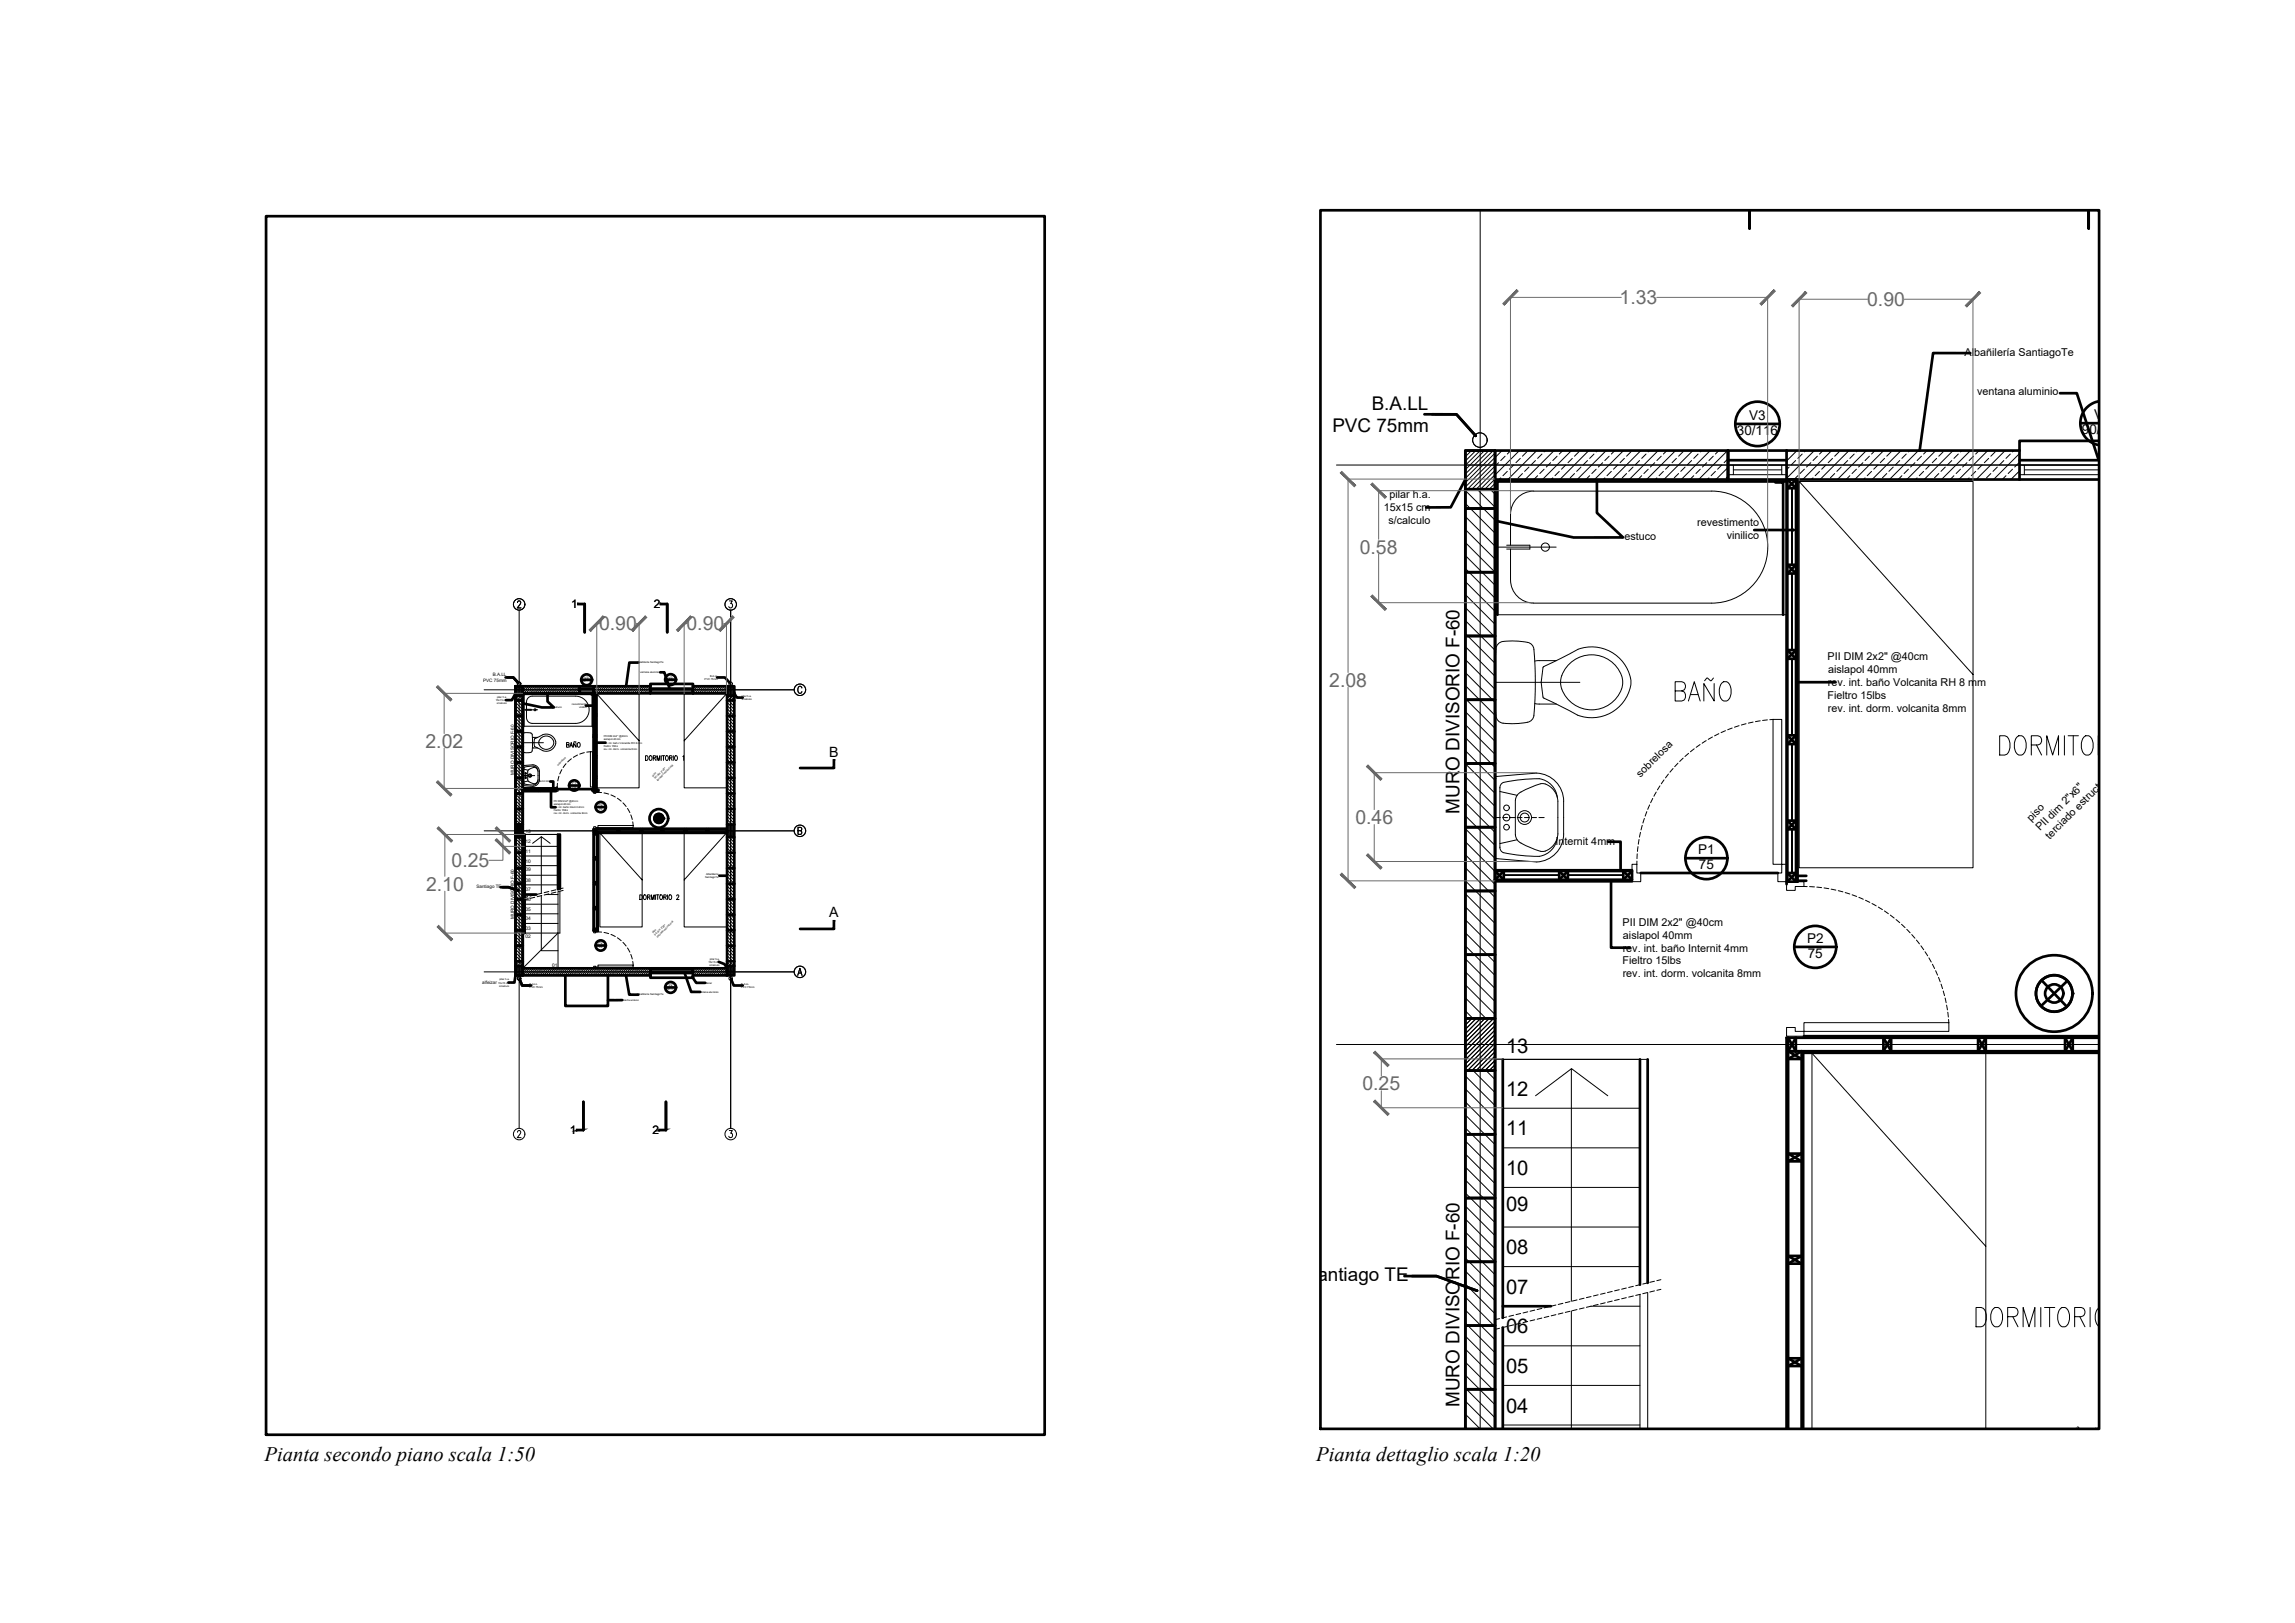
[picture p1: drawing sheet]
<svg xmlns="http://www.w3.org/2000/svg" width="594mm" height="420mm" viewBox="0 0 594 420" stroke-linecap="round" stroke-linejoin="round" font-family="sans-serif">
<defs><g id="words">
<text font-size="10.1" x="432.5" y="182.7">BAÑO</text>
<g font-size="5.3">
<text x="68.5" y="378.2">Pianta secondo piano scala 1:50</text>
<text x="340.7" y="378.2">Pianta dettaglio scala 1:20</text>
</g>
<g font-size="5.2">
<text x="389.9" y="272.7">13</text>
<text x="389.9" y="283.6">12</text>
<text x="389.9" y="293.9">11</text>
<text x="389.9" y="304.1">10</text>
<text x="389.9" y="313.4">09</text>
<text x="389.9" y="324.6">08</text>
<text x="389.9" y="334.9">07</text>
<text x="389.9" y="345">06</text>
<text x="389.9" y="355.5">05</text>
<text x="389.9" y="365.7">04</text>
</g>
<g font-size="5" fill="#696969">
<text x="419.2" y="78.8">1.33</text>
<text x="483.3" y="79.2">0.90</text>
<text x="352" y="143.3">0.58</text>
<text x="155.1" y="163.2">0.90</text>
<text x="177.7" y="163.2">0.90</text>
<text x="344.1" y="177.8">2.08</text>
<text x="110.1" y="193.6">2.02</text>
<text x="350.8" y="213.3">0.46</text>
<text x="116.9" y="224.5">0.25</text>
<text x="110.3" y="230.6">2.10</text>
<text x="352.7" y="282.2">0.25</text>
</g>
<g font-size="4.9">
<text x="355.1" y="106">B.A.LL</text>
<text x="344.9" y="111.9">PVC 75mm</text>
<text x="377.8" y="210.6" transform="rotate(-90 377.8 210.6)">MURO DIVISORIO F-60</text>
<text x="337.8" y="331.6">Santiago TE</text>
<text x="377.8" y="364.2" transform="rotate(-90 377.8 364.2)">MURO DIVISORIO F-60</text>
</g>
<g font-size="3.7">
<text x="214.6" y="195.8">B</text>
<text x="214.6" y="237.5">A</text>
</g>
<g font-size="3.5">
<text x="449.6" y="112.5">30/116</text>
<text x="452.8" y="108.6">V3</text>
<text x="538.9" y="112.4">90/116</text>
<text x="542.1" y="108.4">V2</text>
<text x="439.6" y="221.1">P1</text>
<text x="439.8" y="225">75</text>
<text x="467.8" y="244">P2</text>
<text x="467.9" y="247.9">75</text>
</g>
<g font-size="3.1">
<text x="147.9" y="157.5">1</text>
<text x="169.2" y="157.5">2</text>
<text x="147.5" y="293.6">1</text>
<text x="168.9" y="293.6">2</text>
</g>
<g font-size="2.8">
<text x="508.6" y="92.1">Albañilería SantiagoTe</text>
<text x="511.8" y="102.2">ventana aluminio</text>
<text x="359.7" y="128.9">pilar h.a.</text>
<text x="358.2" y="132.3">15x15 cm</text>
<text x="359.4" y="135.6">s/calculo</text>
<text x="439.4" y="136.3">revestimento</text>
<text x="420.5" y="139.8">estuco</text>
<text x="447" y="139.6">vinilico</text>
<text x="473.1" y="170.9">PII DIM 2x2&quot; @40cm</text>
<text x="473.1" y="177.6">rev. int. baño Volcanita RH 8 mm</text>
<text x="473.2" y="174.3">aislapol 40mm</text>
<text x="473.1" y="180.9">Fieltro 15lbs</text>
<text x="473.1" y="184.3">rev. int. dorm. volcanita 8mm</text>
<text x="424.6" y="201.4" transform="rotate(-45 424.6 201.4)">sobrelosa</text>
<text x="525.8" y="212.8" transform="rotate(-45 525.8 212.8)">piso</text>
<text x="528.1" y="215.2" transform="rotate(-45 528.1 215.2)">PII dim 2&quot;x6&quot;</text>
<text x="402.8" y="218.8">internit 4mm</text>
<text x="530.6" y="217.4" transform="rotate(-45 530.6 217.4)">terciado estructural</text>
<text x="420" y="239.7">PII DIM 2x2&quot; @40cm</text>
<text x="420.1" y="243">aislapol 40mm</text>
<text x="420" y="249.7">Fieltro 15lbs</text>
<text x="420" y="246.3">rev. int. baño Internit 4mm</text>
<text x="420" y="253">rev. int. dorm. volcanita 8mm</text>
<text x="528.1" y="381.9" transform="rotate(-45 528.1 381.9)">PII dim 2&quot;x6&quot;</text>
<text x="530.6" y="384.1" transform="rotate(-45 530.6 384.1)">terciado estructural</text>
</g>
<g font-size="1.3">
<text x="136" y="215.6">13</text>
<text x="136" y="220.8">11</text>
<text x="136" y="218.3">12</text>
<text x="136" y="225.5">09</text>
<text x="136" y="223.3">10</text>
<text x="136" y="233.2">06</text>
<text x="136" y="230.8">07</text>
<text x="136" y="228.3">08</text>
<text x="136" y="238.3">04</text>
<text x="136" y="235.8">05</text>
<text x="136" y="240.8">03</text>
<text x="136" y="242.7">02</text>
<text x="142.9" y="250.3">01</text>
</g>
<g font-size="1.2">
<text x="125.1" y="176.5">PVC 75mm</text>
<text x="127.5" y="175.1">B.A.LL</text>
<text x="133.1" y="200.5" transform="rotate(-90 133.1 200.5)">MURO DIVISORIO F-60</text>
<text x="123.3" y="230">Santiago TE</text>
<text x="133.1" y="237.9" transform="rotate(-90 133.1 237.9)">MURO DIVISORIO F-60</text>
<text x="124.8" y="254.9">alfeizar</text>
</g>
<g font-size=".9">
<text x="150.6" y="176.7">30/116</text>
<text x="151.3" y="175.7">V3</text>
<text x="172.3" y="176.6">90/116</text>
<text x="173.1" y="175.7">V2</text>
<text x="148.1" y="203.1">P1</text>
<text x="148.2" y="204">75</text>
<text x="155" y="208.7">P2</text>
<text x="155" y="209.6">75</text>
<text x="155" y="244.5">P2</text>
<text x="155" y="245.5">75</text>
<text x="172.3" y="256.3">90/116</text>
<text x="173.1" y="255.3">V2</text>
</g>
<g font-size=".7">
<text x="164.9" y="171.7">Albañilería SantiagoTe</text>
<text x="165.7" y="174.1">ventana aluminio</text>
<text x="182.4" y="176">PVC 75mm</text>
<text x="183.8" y="175.2">B.A.LL</text>
<text x="128.3" y="181.5">15x15 cm</text>
<text x="128.6" y="182.3">s/calculo</text>
<text x="128.7" y="180.7">pilar h.a.</text>
<text x="143.5" y="183.3">estuco</text>
<text x="148.1" y="182.4">revestimento</text>
<text x="149.9" y="183.2">vinilico</text>
<text x="192" y="180.4">pilar h.a.</text>
<text x="192" y="181.2">s/calculo</text>
<text x="156.3" y="190.9">PII DIM 2x2&quot; @40cm</text>
<text x="156.3" y="191.7">aislapol 40mm</text>
<text x="156.3" y="193.3">Fieltro 15lbs</text>
<text x="156.3" y="192.5">rev. int. baño Volcanita RH 8 mm</text>
<text x="156.3" y="194.1">rev. int. dorm. volcanita 8mm</text>
<text x="139.1" y="202.5">internit 4mm</text>
<text x="144.5" y="198.3" transform="rotate(-45 144.5 198.3)">sobrelosa</text>
<text x="169.1" y="201.1" transform="rotate(-45 169.1 201.1)">piso</text>
<text x="169.7" y="201.6" transform="rotate(-45 169.7 201.6)">PII dim 2&quot;x6&quot;</text>
<text x="170.3" y="202.2" transform="rotate(-45 170.3 202.2)">terciado estructural</text>
<text x="143.3" y="207.6">PII DIM 2x2&quot; @40cm</text>
<text x="143.4" y="209.2">rev. int. baño Internit 4mm</text>
<text x="143.4" y="208.4">aislapol 40mm</text>
<text x="143.3" y="210">Fieltro 15lbs</text>
<text x="143.4" y="210.9">rev. int. dorm. volcanita 8mm</text>
<text x="182.5" y="227.4">SantiagoTe</text>
<text x="182.8" y="226.5">Albañilería</text>
<text x="169.1" y="241.6" transform="rotate(-45 169.1 241.6)">piso</text>
<text x="169.7" y="242.2" transform="rotate(-45 169.7 242.2)">PII dim 2&quot;x6&quot;</text>
<text x="170.3" y="242.8" transform="rotate(-45 170.3 242.8)">terciado estructural</text>
<text x="183.4" y="249.3">15x15 cm</text>
<text x="183.6" y="250.1">s/calculo</text>
<text x="183.7" y="248.4">pilar h.a.</text>
<text x="128.9" y="254.6">15x15 cm</text>
<text x="129.2" y="255.4">s/calculo</text>
<text x="129.3" y="253.8">pilar h.a.</text>
<text x="137.1" y="255">B.A.LL</text>
<text x="137.1" y="255.8">PVC 75mm</text>
<text x="164.9" y="257.7">Albañilería SantiagoTe</text>
<text x="180.9" y="257">ventana aluminio</text>
<text x="182.2" y="254.7">alfeizar</text>
<text x="191.9" y="255.8">PVC 75mm</text>
<text x="191.9" y="255">B.A.LL</text>
<text x="160.6" y="259.1">cubierta acceso</text>
</g>
</g></defs>
<!-- layer: A-WALL-PATT -->
<g fill="none" stroke="#000" stroke-width=".26">
<path d="M379.8 116.6l-.5 .5M380.9 116.6l-1.6 1.6M382 116.6l-2.7 2.8M383.2 116.6l-3.9 3.9M384.3 116.6l-5 5M385.4 116.6l-6.1 6.1M386.5 116.6l-7.2 7.2M387 117.3l-7.7 7.7M387 119.5l-7.1 7.1M387.9 119.8l-.9 .9M388.8 116.6l-9.5 9.5M389.6 118.1l-1.1 1.1"/>
<path d="M391.1 116.6l-.9 .9M393.3 116.6l-6.3 6.4M393.5 118.7l-1.1 1.1M395.2 117l-1.1 1.1M397.5 119.2l-1.2 1.1M397.8 116.6l-7.5 7.5M399.1 117.5l-1.1 1.2M400 116.6l-.3 .4M401.4 119.8l-1.1 1.1M402.3 116.6l-7.5 7.5M403.1 118.1l-1.1 1.1M404.5 116.6l-.9 .9"/>
<path d="M406.8 116.6l-7.5 7.5M407 118.7l-1.1 1.1M408.7 117l-1.1 1.1M410.9 119.2l-1.1 1.1M411.3 116.6l-7.5 7.5M412.6 117.5l-1.1 1.2M413.5 116.6l-.3 .4M414.9 119.8l-1.2 1.1M415.8 116.6l-7.5 7.5M416.5 118.1l-1.1 1.1M418 116.6l-.9 .9M420.3 116.6l-7.5 7.5"/>
<path d="M420.5 118.7l-1.1 1.1M422.2 117l-1.2 1.1M424.4 119.2l-1.1 1.1M424.7 116.6l-7.5 7.5M426.1 117.5l-1.1 1.2M427 116.6l-.3 .4M428.3 119.8l-1.1 1.1M429.2 116.6l-7.5 7.5M430 118.1l-1.1 1.1M431.5 116.6l-.9 .9M433.7 116.6l-7.5 7.5M433.9 118.7l-1.1 1.1"/>
<path d="M435.6 117l-1.1 1.1M437.9 119.2l-1.1 1.1M438.2 116.6l-7.5 7.5M439.6 117.5l-1.2 1.2M440.5 116.6l-.4 .4M441.8 119.8l-1.1 1.1M442.7 116.6l-7.5 7.5M443.5 118.1l-1.1 1.1M445 116.6l-.9 .9M447.2 116.6l-7.5 7.5M447.3 118.8l-1 1M462.6 117l-.1 .1"/>
<path d="M464.8 119.2l-1.1 1.1M465.2 116.6l-2.7 2.7M466.5 117.5l-1.1 1.2M467.4 116.6l-.3 .4M468.8 119.8l-1.2 1.1M469.7 116.6l-7.2 7.2M470.4 118.1l-1.1 1.1M471.9 116.6l-.9 .9M474.1 116.6l-7.5 7.5M474.4 118.7l-1.2 1.1M476 117l-1.1 1.1M478.3 119.2l-1.1 1.1"/>
<path d="M478.6 116.6l-7.5 7.5M480 117.5l-1.2 1.2M480.9 116.6l-.4 .4M482.2 119.8l-1.1 1.1M483.1 116.6l-7.5 7.5M483.9 118.1l-1.1 1.1M485.4 116.6l-.9 .9M487.6 116.6l-7.5 7.5M487.8 118.7l-1.1 1.1M489.5 117l-1.1 1.1M491.8 119.2l-1.2 1.1M492.1 116.6l-7.5 7.5"/>
<path d="M493.4 117.5l-1.1 1.2M494.4 116.6l-.4 .4M495.7 119.8l-1.1 1.1M496.6 116.6l-7.5 7.5M497.4 118.1l-1.1 1.1M498.8 116.6l-.9 .9M501.1 116.6l-7.5 7.5M501.3 118.7l-1.1 1.1M503 117l-1.1 1.1M505.2 119.2l-1.1 1.1M505.6 116.6l-7.5 7.5M506.9 117.5l-1.1 1.2"/>
<path d="M507.8 116.6l-.3 .4M509.2 119.8l-1.2 1.1M510.1 116.6l-7.5 7.5M510.9 118.1l-1.2 1.1M512.3 116.6l-.9 .9M514.6 116.6l-7.5 7.5M514.8 118.7l-1.1 1.1M516.5 117l-1.2 1.1M518.7 119.2l-1.1 1.1M519 116.6l-7.4 7.5M520.4 117.5l-1.1 1.2M521.3 116.6l-.3 .4"/>
<path d="M522.6 119.8l-1.1 1.1M522.8 117.4l-6.8 6.7M379.3 130.3l7.7 7.7M379.3 127l7.7 7.7M379.3 137.1l7.7 7.7M379.3 133.7l7.7 7.7M382.4 126.6l4.6 4.7M385.7 126.6l1.3 1.3M387 120.6l-6 6M387 121.8l-4.9 4.8M387 122.9l-3.7 3.7M387 124l-2.6 2.6"/>
<path d="M387 125.1l-1.5 1.5M387 126.3l-.4 .3M388.5 123.7l-.4 .4M390.2 122l-1.1 1.2M391.9 120.3l-1.2 1.2M394.1 122.6l-1.1 1.1M395.8 120.9l-1.1 1.1M398 123.2l-1 .9M399.7 121.5l-1.1 1.1M402 123.7l-.5 .4M403.6 122l-1.1 1.2M405.3 120.3l-1.1 1.2"/>
<path d="M407.6 122.6l-1.2 1.1M409.3 120.9l-1.2 1.1M411.5 123.2l-1 .9M413.2 121.5l-1.1 1.1M415.4 123.7l-.4 .4M417.1 122l-1.1 1.2M418.8 120.3l-1.1 1.2M421 122.6l-1.1 1.1M422.7 120.9l-1.1 1.1M425 123.2l-1 .9M426.7 121.5l-1.2 1.1M428.9 123.7l-.4 .4"/>
<path d="M430.6 122l-1.1 1.2M432.3 120.3l-1.2 1.2M434.5 122.6l-1.1 1.1M436.2 120.9l-1.1 1.1M438.4 123.2l-.9 .9M440.1 121.5l-1.1 1.1M442.4 123.7l-.5 .4M444.1 122l-1.2 1.2M445.7 120.3l-1.1 1.2M447.3 121l-3.1 3.1M447.3 123.3l-.4 .4M463.1 120.9l-.6 .7"/>
<path d="M465.4 123.2l-1 .9M467.1 121.5l-1.2 1.1M469.3 123.7l-.4 .4M471 122l-1.1 1.2M472.7 120.3l-1.1 1.2M474.9 122.6l-1.1 1.1M476.6 120.9l-1.1 1.1M478.8 123.2l-.9 .9M480.5 121.5l-1.1 1.1M482.8 123.7l-.4 .4M484.5 122l-1.2 1.2M486.2 120.3l-1.2 1.2"/>
<path d="M488.4 122.6l-1.1 1.1M490.1 120.9l-1.1 1.1M492.3 123.2l-1 .9M494 121.5l-1.1 1.1M496.3 123.7l-.5 .4M497.9 122l-1.1 1.2M499.6 120.3l-1.1 1.2M501.9 122.6l-1.2 1.1M503.6 120.9l-1.2 1.1M505.8 123.2l-1 .9M507.5 121.5l-1.1 1.1M509.7 123.7l-.4 .4"/>
<path d="M511.4 122l-1.1 1.2M513.1 120.3l-1.1 1.2M515.3 122.6l-1.1 1.1M517 120.9l-1.1 1.1M519.3 123.2l-1 .9M521 121.5l-1.2 1.1M522.8 121.9l-2.3 2.2M379.3 157.3l7.7 7.7M379.3 147.2l7.7 7.7M379.3 143.8l7.7 7.7M379.3 153.9l7.7 7.7M379.3 150.5l7.7 7.7"/>
<path d="M379.3 140.4l7.7 7.7M133.6 177.7l-.2 .1M133.8 177.7l-.4 .4M134.1 177.7l-.7 .6M134.4 177.7l-1 .9M134.6 177.7l-1.2 1.2M134.9 177.7l-1.5 1.4M135.2 177.7l-1.8 1.7M135.3 177.8l-1.9 1.9M135.3 178.4l-1.7 1.7M135.3 178.6l-1.4 1.5M135.3 178.9l-1.2 1.2 1.2 1.1"/>
<path d="M135.3 179.5l-.6 .6M135.3 179.7l-.4 .4M135.5 178.4l-.2 .3M135.7 179.4l-.1 .1M135.8 177.7l-2.4 2.3M135.9 178l-.2 .3M136.1 179l-.3 .3M136.3 177.7l-.2 .2M136.5 178.6l-.3 .2M136.8 177.7l-2.4 2.4M136.9 178.2l-.3 .2M137 179.1l-.2 .3"/>
<path d="M137.3 177.8l-.3 .2M137.5 178.7l-.3 .3M137.9 178.3l-.3 .3M137.9 177.7l-1.8 1.8M138 179.3l-.2 .2M138.3 177.9l-.3 .3M138.4 178.8l-.3 .3M138.5 177.7l-.1 .1M138.8 178.4l-.3 .3M139 179.4l-.2 .1M139 177.7l-1.8 1.8M139.2 178l-.2 .3"/>
<path d="M139.4 179l-.3 .3M139.6 177.7l-.2 .2M139.8 178.6l-.3 .2M140.1 177.7l-1.8 1.8M140.2 178.2l-.3 .2M140.3 179.1l-.3 .3M140.6 177.8l-.3 .2M140.7 178.7l-.2 .3M141.1 178.3l-.2 .3M141.2 177.7l-1.8 1.8M141.3 179.3l-.3 .2M141.5 177.9l-.2 .3"/>
<path d="M141.7 178.8l-.3 .3M141.8 177.7l-.1 .1M142.1 178.4l-.3 .3M142.2 179.4l-.1 .1M142.3 177.7l-1.8 1.8M142.5 178l-.3 .3M142.6 179l-.2 .3M142.9 177.7l-.3 .2M143.1 178.6l-.3 .2M143.4 177.7l-1.8 1.8M143.5 178.2l-.3 .2M143.6 179.1l-.3 .3"/>
<path d="M143.9 177.8l-.3 .2M144 178.7l-.3 .3M144.4 178.3l-.3 .3M144.5 177.7l-1.8 1.8M144.6 179.3l-.3 .2M144.8 177.9l-.2 .3M145 178.8l-.3 .3M145.1 177.7l-.1 .1M145.4 178.4l-.3 .3M145.5 179.4l-.1 .1M145.6 177.7l-1.8 1.8M145.8 178l-.3 .3"/>
<path d="M145.9 179l-.3 .3M146.1 177.7l-.2 .2M146.3 178.6l-.2 .2M146.7 177.7l-1.8 1.8M146.7 178.2l-.2 .2M146.9 179.1l-.3 .3M147.1 177.8l-.2 .2M147.3 178.7l-.3 .3M147.7 178.3l-.3 .3M147.8 177.7l-1.8 1.8M147.8 179.3l-.2 .2M148.1 177.9l-.3 .3"/>
<path d="M148.2 178.8l-.2 .3M148.3 177.7l-.1 .1M148.6 178.4l-.2 .3M148.8 179.4l-.1 .1M148.9 177.7l-1.8 1.8M149.1 178l-.3 .3M149.2 179l-.3 .3M149.4 177.7l-.2 .2M149.6 178.6l-.3 .2M150 177.7l-1.9 1.8M150 178.7l-.8 .8M150 178.2l-.2 .2"/>
<path d="M150 179.3l-.1 .1M153.7 177.8h.1M153.8 178.7l-.1 .2M154.3 178.3l-.3 .3M154.3 177.7l-.6 .6M154.4 179.3l-.2 .2M154.7 177.9l-.3 .3M154.8 178.8l-.3 .3M154.9 177.7l-.1 .1M155.2 178.4l-.3 .3M155.3 179.4l-.1 .1M155.4 177.7l-1.7 1.7"/>
<path d="M155.6 178l-.3 .3M155.8 179l-.3 .3M156 177.7l-.2 .2M156.2 178.6l-.3 .2M156.5 177.7l-1.8 1.8M156.6 178.2l-.3 .2M156.7 179.1l-.3 .3M157 177.8l-.3 .2M157.1 178.7l-.2 .3M157.5 178.3l-.2 .3M157.6 177.7l-1.8 1.8M157.7 179.3l-.3 .2"/>
<path d="M157.9 177.9l-.2 .3M158.1 178.8l-.3 .3M158.2 177.7l-.1 .1M158.5 178.4l-.3 .3M158.6 179.4l-.1 .1M158.7 177.7l-1.8 1.8M158.9 178l-.3 .3M159 179l-.2 .3M159.3 177.7l-.3 .2M159.4 178.6l-.2 .2M159.8 177.7l-1.8 1.8M159.9 178.2l-.3 .2"/>
<path d="M160 179.1l-.3 .3M160.3 177.8l-.3 .2M160.4 178.7l-.3 .3M160.8 178.3l-.3 .3M160.9 177.7l-1.8 1.8M160.9 179.3l-.2 .2M161.2 177.9l-.3 .3M161.4 178.8l-.3 .3M161.4 177.7v.1M161.8 178.4l-.3 .3M161.9 179.4l-.1 .1M162 177.7l-1.8 1.8"/>
<path d="M162.2 178l-.3 .3M162.3 179l-.3 .3M162.5 177.7l-.2 .2M162.7 178.6l-.2 .2M163.1 177.7l-1.8 1.8M163.1 178.2l-.2 .2M163.3 179.1l-.3 .3M163.5 177.8l-.2 .2M163.7 178.7l-.3 .3M164.1 178.3l-.3 .3M164.2 177.7l-1.9 1.8M164.2 179.3l-.2 .2"/>
<path d="M164.5 177.9l-.3 .3M164.6 178.8l-.2 .3M164.7 177.7l-.1 .1M165 178.4l-.2 .3M165.2 179.4l-.1 .1M165.3 177.7l-1.9 1.8M165.5 178l-.3 .3M165.6 179l-.3 .3M165.8 177.7l-.2 .2M166 178.6l-.3 .2M166.4 177.7l-1.9 1.8M166.4 178.2l-.3 .2"/>
<path d="M166.5 179.1l-.2 .3M166.8 177.8l-.3 .2M167 178.7l-.3 .3M167.4 178.3l-.3 .3M167.5 177.7l-1.9 1.8M167.5 179.3l-.2 .2M167.8 177.9l-.3 .3M167.9 178.8l-.3 .3M168 177.7l-.1 .1M168.3 178.4l-.3 .3M168.4 178.9l-.6 .6M168.4 177.9l-1.7 1.6"/>
<path d="M179.5 177.7l-.1 .1M179.5 178.2l-.1 .1M179.7 179.1l-.3 .3M179.9 177.8l-.2 .2M180.1 178.7l-.3 .3M180.5 178.3l-.3 .3M180.6 177.7l-1.2 1.2M180.6 179.3l-.2 .2M180.9 177.9l-.3 .3M181 178.8l-.2 .3M181.1 177.7l-.1 .1M181.4 178.4l-.2 .3"/>
<path d="M181.6 179.4l-.1 .1M181.7 177.7l-1.9 1.8M181.8 178l-.2 .3M182 179l-.3 .3M182.2 177.7l-.2 .2M182.4 178.6l-.3 .2M182.7 177.7l-1.8 1.8M182.8 178.2l-.3 .2M182.9 179.1l-.2 .3M183.2 177.8l-.3 .2M183.4 178.7l-.3 .3M183.8 178.3l-.3 .3"/>
<path d="M183.9 177.7l-1.9 1.8M183.9 179.3l-.2 .2M184.2 177.9l-.3 .3M184.3 178.8l-.3 .3M184.4 177.7l-.1 .1M184.7 178.4l-.3 .3M184.9 179.4l-.2 .1M184.9 177.7l-1.8 1.8M185.1 178l-.2 .3M185.3 179l-.3 .3M185.5 177.7l-.2 .2M185.7 178.6l-.3 .2"/>
<path d="M186 177.7l-1.8 1.8M186.1 178.2l-.3 .2M186.2 179.1l-.3 .3M186.5 177.8l-.3 .2M186.6 178.7l-.2 .3M187 178.3l-.2 .3M187.1 177.7l-1.8 1.8M187.2 179.3l-.3 .2M187.4 177.9l-.2 .3M187.6 178.8l-.3 .3M187.7 177.7l-.1 .1M188 178.4l-.3 .3"/>
<path d="M188.1 179.4l-.1 .1M188.2 177.7l-1.8 1.8M188.2 178.8l-.7 .7M188.2 178.2l-.1 .1M188.3 177.7l-.1 .1M188.6 177.7l-.4 .4M188.9 177.7l-.7 .6M189.1 177.7l-.9 .9M189.4 177.7l-1.2 1.2M189.7 177.7l-1.5 1.4M190 177.7l-1.8 1.7M190.1 177.8l-1.9 1.9"/>
<path d="M190.1 178.1l-1.9 1.9M190.1 178.4l-1.8 1.7M190.1 178.6l-1.5 1.5M190.1 178.9l-1.2 1.2M190.1 179.2l-.9 .9M190.1 179.5l-.7 .6M190.1 179.7l-.4 .4 .4 .3M379.3 177.5l7.7 7.7M379.3 174.1l7.7 7.7M379.3 164l7.7 7.7M379.3 160.6l7.7 7.7M379.3 170.7l7.7 7.7"/>
<path d="M379.3 167.4l7.7 7.7M133.4 199.8l1.9 1.9M133.4 196.6l1.9 1.8M133.4 195.8l1.9 1.8M133.4 193.3l1.9 1.9M133.4 192.5l1.9 1.8M133.4 191.7l1.9 1.8M133.4 189.2l1.9 1.9M133.4 188.4l1.9 1.8M133.4 187.6l1.9 1.8M133.4 185.1l1.9 1.9M133.4 184.3l1.9 1.9"/>
<path d="M133.4 181l1.9 1.9M133.4 180.2l1.9 1.8M133.4 199l1.9 1.9M133.4 198.2l1.9 1.9M133.4 197.4l1.9 1.9M133.4 194.9l1.9 1.9M133.4 194.1l1.9 1.9M133.4 190.8l1.9 1.9M133.4 190l1.9 1.9M133.4 186.7l1.9 1.9M133.4 185.9l1.9 1.9M133.4 183.5l1.9 1.8"/>
<path d="M133.4 182.6l1.9 1.9M133.4 181.8l1.9 1.9M135 180.1l.3 .3M135.3 180l-.1 .1M188.2 199.8l1.9 1.9M188.2 196.6l1.9 1.8M188.2 195.8l1.9 1.8M188.2 193.3l1.9 1.9M188.2 192.5l1.9 1.8M188.2 191.7l1.9 1.8M188.2 189.2l1.9 1.9M188.2 188.4l1.9 1.8"/>
<path d="M188.2 187.6l1.9 1.8M188.2 185.1l1.9 1.9M188.2 184.3l1.9 1.9M188.2 181l1.9 1.9M188.2 180.2l1.9 1.8M188.2 199l1.9 1.9M188.2 198.2l1.9 1.9M188.2 197.4l1.9 1.9M188.2 194.9l1.9 1.9M188.2 194.1l1.9 1.9M188.2 190.8l1.9 1.9M188.2 190l1.9 1.9"/>
<path d="M188.2 186.7l1.9 1.9M188.2 185.9l1.9 1.9M188.2 183.5l1.9 1.8M188.2 182.6l1.9 1.9M188.2 181.8l1.9 1.9M189 180.1l1.1 1.1M190.1 180l-.1 .1M379.3 194.3l7.7 7.7M379.3 190.9l7.7 7.8M379.3 180.9l7.7 7.6M379.3 197.7l7.7 7.7M379.3 187.6l7.7 7.7"/>
<path d="M379.3 184.2l7.7 7.7M133.4 219.5l1.9 1.9M133.4 208.9l1.9 1.8M133.4 208l1.9 1.9M133.4 204.8l1.9 1.8M133.4 203.9l1.9 1.9M133.4 200.7l1.9 1.8M133.4 218.7l1.9 1.9M133.4 217.9l1.9 1.9M133.4 217.1l1.9 1.8M133.4 213l.5 .4M133.4 212.1l1.3 1.3"/>
<path d="M133.4 211.3l1.9 1.9M133.4 210.5l1.9 1.9M133.4 209.7l1.9 1.9M133.4 207.2l1.9 1.9M133.4 206.4l1.9 1.9M133.4 205.6l1.9 1.9M133.4 203.1l1.9 1.9M133.4 202.3l1.9 1.9M133.4 201.5l1.9 1.9M133.6 213.4l-.2 .2M133.9 213.4l-.5 .5M133.9 216.7l1.4 1.4"/>
<path d="M134.1 213.4l-.7 .7M134.4 213.4l-1 1M134.7 213.4l-1.3 1.3M134.8 216.7l.5 .6M135 213.4l-1.6 1.6M135.2 213.4l-1.8 1.8M135.3 213.6l-1.9 1.9M135.3 213.9l-1.9 1.9M135.3 214.2l-1.9 1.8M135.3 214.4l-1.9 1.9M135.3 214.7l-1.9 1.9M135.3 215l-1.7 1.7"/>
<path d="M135.3 215.3l-1.4 1.4M135.3 215.5l-1.2 1.2M135.3 215.8l-.9 .9M135.3 216.1l-.6 .6M135.3 216.4l-.4 .3M135.3 216.6l-.1 .1M188.2 219.5l1.9 1.9M188.2 208.9l1.9 1.8M188.2 208l1.9 1.9M188.2 204.8l1.9 1.8M188.2 203.9l1.9 1.9M188.2 200.7l1.9 1.8"/>
<path d="M188.2 218.7l1.9 1.9M188.2 217.9l1.9 1.9M188.2 217.1l1.9 1.8M188.2 213l.5 .4M188.2 212.1l1.3 1.3M188.2 211.3l1.9 1.9M188.2 210.5l1.9 1.9M188.2 209.7l1.9 1.9M188.2 207.2l1.9 1.9M188.2 206.4l1.9 1.9M188.2 205.6l1.9 1.9M188.2 203.1l1.9 1.9"/>
<path d="M188.2 202.3l1.9 1.9M188.2 201.5l1.9 1.9M188.3 213.4l-.1 .2M188.6 213.4l-.4 .5M188.7 216.7l1.4 1.4M188.9 213.4l-.7 .7M189.2 213.4l-1 1M189.4 213.4l-1.2 1.3M189.5 216.7l.6 .6M189.7 213.4l-1.5 1.6M190 213.4l-1.8 1.8M190.1 213.6l-1.9 1.9"/>
<path d="M190.1 213.9l-1.9 1.9M190.1 214.2l-1.9 1.8M190.1 214.4l-1.9 1.9M190.1 214.7l-1.9 1.9M190.1 215l-1.8 1.7M190.1 215.3l-1.5 1.4M190.1 215.5l-1.2 1.2M190.1 215.8l-.9 .9M190.1 216.1l-.7 .6M190.1 216.4l-.4 .3M190.1 216.6l-.1 .1M379.3 211.2l7.7 7.7"/>
<path d="M379.3 207.8l7.7 7.7M379.3 217.9l7.7 7.7M379.3 214.5l7.7 7.7M379.3 204.4l7.7 7.7M379.3 201.1l7.7 7.7M133.4 239.2l1.9 1.9M133.4 236.7l1.9 1.9M133.4 235.9l1.9 1.9M133.4 235.1l1.9 1.9M133.4 232.6l1.9 1.9M133.4 231.8l1.9 1.9M133.4 231l1.9 1.9"/>
<path d="M133.4 228.5l1.9 1.9M133.4 227.7l1.9 1.9M133.4 224.4l1.9 1.9M133.4 223.6l1.9 1.9M133.4 220.3l1.9 1.9M133.4 238.4l1.9 1.8M133.4 237.6l1.9 1.8M133.4 234.3l1.9 1.8M133.4 233.5l1.9 1.8M133.4 230.2l1.9 1.9M133.4 229.4l1.9 1.8M133.4 226.9l1.9 1.9"/>
<path d="M133.4 226.1l1.9 1.8M133.4 225.3l1.9 1.8M133.4 222.8l1.9 1.9M133.4 222l1.9 1.9M133.4 221.2l1.9 1.8M188.2 239.2l1.9 1.9M188.2 236.7l1.9 1.9M188.2 235.9l1.9 1.9M188.2 235.1l1.9 1.9M188.2 232.6l1.9 1.9M188.2 231.8l1.9 1.9M188.2 231l1.9 1.9"/>
<path d="M188.2 228.5l1.9 1.9M188.2 227.7l1.9 1.9M188.2 224.4l1.9 1.9M188.2 223.6l1.9 1.9M188.2 220.3l1.9 1.9M188.2 238.4l1.9 1.8M188.2 237.6l1.9 1.8M188.2 234.3l1.9 1.8M188.2 233.5l1.9 1.8M188.2 230.2l1.9 1.9M188.2 229.4l1.9 1.8M188.2 226.9l1.9 1.9"/>
<path d="M188.2 226.1l1.9 1.8M188.2 225.3l1.9 1.8M188.2 222.8l1.9 1.9M188.2 222l1.9 1.9M188.2 221.2l1.9 1.8M379.3 228l7.7 7.7M379.3 224.6l7.7 7.7M379.3 238.1l7.7 7.7M379.3 234.7l7.7 7.7M379.3 231.4l7.7 7.7M379.3 221.3l7.7 7.7M133.4 248.2l1.9 1.9"/>
<path d="M133.4 247.4l1.9 1.9M133.4 244.1l1.9 1.9M133.4 243.3l1.9 1.9M133.4 240l1.9 1.9M133.4 249.8l.3 .3M133.4 249l1.1 1.1M133.4 246.6l1.9 1.8M133.4 245.7l1.9 1.9M133.4 244.9l1.9 1.9M133.4 242.5l1.9 1.8M133.4 241.7l1.9 1.8M133.4 240.8l1.9 1.9"/>
<path d="M133.5 250.1l-.1 .1M133.8 250.1l-.4 .4M134.1 250.1l-.7 .6M134.4 250.1l-1 .9M134.6 250.1l-1.2 1.2M134.9 250.1l-1.5 1.4M135.2 250.1l-1.8 1.7M135.3 250.2l-1.9 1.9M135.3 250.5l-1.9 1.9M135.3 251.9l-.6 .6M135.3 251l-1.4 1.5M135.3 251.6l-.9 .9"/>
<path d="M135.3 252.1l-.4 .4M135.3 252.4l-.1 .1M135.4 250.7l-1.8 1.8M135.7 251.5l-.3 .3M135.8 252.5h.1M136 250.7l-1.9 1.8M136.1 251.1l-.3 .3M136.2 252.1l-.3 .2M136.5 250.7l-.3 .3M136.6 251.7l-.2 .2M137 251.2l-.2 .3M137.1 250.7l-1.8 1.7"/>
<path d="M137.2 252.2l-.3 .3M137.5 250.8l-.3 .3M137.6 251.8l-.3 .3M137.6 250.7h.1M138 251.4l-.3 .3M138.1 252.3l-.1 .2M138.2 250.7l-1.9 1.8M138.4 251l-.3 .2M138.5 251.9l-.2 .3M138.7 250.7l-.2 .1M139 251.5l-.3 .3M139.1 252.5h.1"/>
<path d="M139.2 250.7l-1.8 1.8M139.4 251.1l-.3 .3M139.5 252.1l-.3 .2M139.8 250.7l-.3 .3M139.9 251.7l-.3 .2M140.3 251.2l-.3 .3M140.3 250.7l-1.8 1.8M140.5 252.2l-.3 .3M140.7 250.8l-.2 .3M140.9 251.8l-.3 .3M140.9 250.7h.1M141.3 251.4l-.3 .3"/>
<path d="M141.4 252.3l-.2 .2M141.4 250.7l-1.8 1.8M141.7 251l-.3 .2M141.8 251.9l-.3 .3M142 250.7l-.2 .1M142.2 251.5l-.2 .3M142.4 252.5h-.1M142.5 250.7l-1.8 1.8M142.6 251.1l-.2 .3M142.8 252.1l-.3 .2M143.1 250.7l-.3 .3M143.2 251.7l-.3 .2"/>
<path d="M143.6 251.2l-.3 .3M143.6 250.7l-1.8 1.8M143.7 252.2l-.2 .3M144 250.8l-.3 .3M144.1 251.8l-.2 .3M144.2 250.7h-.1M144.6 251.4l-.3 .3M144.7 252.3l-.2 .2M144.7 250.7l-1.8 1.8M145 251l-.3 .2M145.1 251.9l-.3 .3M145.3 250.7l-.2 .1"/>
<path d="M145.5 251.5l-.3 .3M145.6 252.5h.1M145.8 250.7l-1.8 1.8M145.9 251.1l-.3 .3M146.1 252.1l-.3 .2M146.3 250.7l-.2 .3M146.5 251.7l-.3 .2M146.9 251.2l-.3 .3M146.9 250.7l-1.8 1.8M147 252.2l-.3 .3M147.3 250.8l-.3 .3M147.4 251.8l-.3 .3"/>
<path d="M147.4 250.7h.1M147.8 251.4l-.2 .3M148 252.3l-.2 .2M148 250.7l-1.8 1.8M148.2 251l-.2 .2M148.4 251.9l-.3 .3M148.5 250.7l-.1 .1M148.8 251.5l-.3 .3M148.9 252.5h.1M149.1 250.7l-1.8 1.8M149.2 251.1l-.3 .3M149.3 252.1l-.2 .2"/>
<path d="M149.6 250.7l-.3 .3M149.8 251.7l-.3 .2M150.2 251.2l-.3 .3M150.2 250.7l-1.9 1.8M150.3 252.2l-.3 .3M150.6 250.8l-.3 .3M150.7 251.8l-.3 .3M150.7 250.7h.1M151.1 251.4l-.3 .3M151.3 252.3l-.2 .2M151.3 250.7l-1.9 1.8M151.5 251l-.2 .2"/>
<path d="M151.7 251.9l-.3 .3M151.8 250.7l-.1 .1M152.1 251.5l-.3 .3M152.2 252.5h.1M152.4 250.7l-1.9 1.8M152.5 251.1l-.3 .3M152.6 252.1l-.3 .2M152.9 250.7l-.3 .3M153 251.7l-.2 .2M153.4 251.2l-.2 .3M153.4 250.7l-1.8 1.8M153.6 252.2l-.3 .3"/>
<path d="M153.8 250.8l-.2 .3M154 251.8l-.3 .3M154 250.7h.1M154.4 251.4l-.3 .3M154.5 252.3l-.1 .2M154.5 250.7l-1.8 1.8M154.8 251l-.3 .2M154.9 251.9l-.2 .3M155.1 250.7l-.2 .1M155.3 251.5l-.2 .3M155.5 252.5h-.1M155.6 250.7l-1.8 1.8"/>
<path d="M155.8 251.1l-.3 .3M155.9 252.1l-.3 .2M156.2 250.7l-.3 .3M156.3 251.7l-.3 .2M156.7 251.2l-.3 .3M156.7 250.7l-1.8 1.8M156.9 252.2l-.3 .3M157.1 250.8l-.2 .3M157.3 251.8l-.3 .3M157.3 250.7h.1M157.7 251.4l-.3 .3M157.8 252.3l-.2 .2"/>
<path d="M157.8 250.7l-1.8 1.8M158.1 251l-.3 .2M158.2 251.9l-.3 .3M158.4 250.7l-.2 .1M158.6 251.5l-.2 .3M158.8 252.5h-.1M158.9 250.7l-1.8 1.8M159 251.1l-.2 .3M159.2 252.1l-.3 .2M159.4 250.7l-.2 .3M159.6 251.7l-.3 .2M160 251.2l-.3 .3"/>
<path d="M160 250.7l-1.8 1.8M160.1 252.2l-.2 .3M160.4 250.8l-.3 .3M160.5 251.8l-.2 .3M160.6 250.7h-.1M160.9 251.4l-.2 .3M161.1 252.3l-.2 .2M161.1 250.7l-1.8 1.8M161.4 251l-.3 .2M161.5 251.9l-.3 .3M161.6 250.7l-.1 .1M161.9 251.5l-.3 .3"/>
<path d="M162 252.5h.1M162.2 250.7l-1.8 1.8M162.3 251.1l-.3 .3M162.5 252.1l-.3 .2M162.7 250.7l-.2 .3M162.9 251.7l-.3 .2M163.3 251.2l-.3 .3M163.3 250.7l-1.8 1.8M163.4 252.2l-.3 .3M163.7 250.8l-.3 .3M163.8 251.8l-.3 .3M163.8 250.7h.1"/>
<path d="M164.2 251.4l-.2 .3M164.4 252.3l-.2 .2M164.4 250.7l-1.8 1.8M164.6 251l-.2 .2M164.8 251.9l-.3 .3M164.9 250.7l-.1 .1M165.2 251.5l-.3 .3M165.3 252.5h.1M165.5 250.7l-1.9 1.8M165.6 251.1l-.3 .3M165.7 252.1l-.2 .2M166 250.7l-.3 .3"/>
<path d="M166.1 251.7l-.2 .2M166.5 251.2l-.2 .3M166.6 250.7l-1.9 1.8M166.7 252.2l-.3 .3M167 250.8l-.3 .3M167.1 251.8l-.3 .3M167.1 250.7h.1M167.5 251.4l-.3 .3M167.6 252.3l-.1 .2M167.7 250.7l-1.9 1.8M167.9 251l-.3 .2M168 251.9l-.2 .3"/>
<path d="M168.2 250.7l-.2 .1M168.4 251.1l-1.5 1.4M168.4 252.2l-.4 .3M168.4 251.6l-.2 .2M179.7 251.2l-.3 .3M179.7 250.7l-.3 .3M179.8 252.2l-.3 .3M180.1 250.8l-.3 .3M180.2 251.8l-.3 .3M180.2 250.7h.1M180.6 251.4l-.3 .3M180.8 252.3l-.2 .2"/>
<path d="M180.8 250.7l-1.4 1.4M181 251l-.2 .2M181.2 251.9l-.3 .3M181.3 250.7l-.1 .1M181.6 251.5l-.3 .3M181.7 252.5h.1M181.9 250.7l-1.9 1.8M182 251.1l-.3 .3M182.1 252.1l-.3 .2M182.4 250.7l-.3 .3M182.5 251.7l-.2 .2M182.9 251.2l-.2 .3"/>
<path d="M183 250.7l-1.9 1.8M183.1 252.2l-.3 .3M183.4 250.8l-.3 .3M183.5 251.8l-.3 .3M183.5 250.7h.1M183.9 251.4l-.3 .3M184 252.3l-.1 .2M184.1 250.7l-1.9 1.8M184.3 251l-.3 .2M184.4 251.9l-.2 .3M184.6 250.7l-.2 .1M184.9 251.5l-.3 .3"/>
<path d="M185 252.5h.1M185.1 250.7l-1.8 1.8M185.3 251.1l-.3 .3M185.4 252.1l-.3 .2M185.7 250.7l-.3 .3M185.8 251.7l-.3 .2M186.2 251.2l-.3 .3M186.2 250.7l-1.8 1.8M186.4 252.2l-.3 .3M186.6 250.8l-.2 .3M186.8 251.8l-.3 .3M186.8 250.7h.1"/>
<path d="M187.2 251.4l-.3 .3M187.3 252.3l-.2 .2M187.3 250.7l-1.8 1.8M187.6 251l-.3 .2M187.7 251.9l-.3 .3M187.9 250.7l-.2 .1M188.1 251.5l-.2 .3M188.2 248.2l1.9 1.9M188.2 247.4l1.9 1.9M188.2 244.1l1.9 1.9M188.2 243.3l1.9 1.9M188.2 240l1.9 1.9"/>
<path d="M188.2 250.9l-1.6 1.6M188.2 252l-.5 .5M188.2 249.8l.2 .3M188.2 249l1 1.1M188.2 246.6l1.9 1.8M188.2 245.7l1.9 1.9M188.2 244.9l1.9 1.9M188.2 242.5l1.9 1.8M188.2 241.7l1.9 1.8M188.2 240.8l1.9 1.9M188.3 250.1l-.1 .1M188.6 250.1l-.4 .4"/>
<path d="M188.9 250.1l-.7 .6M189.1 250.1l-.9 .9M189.4 250.1l-1.2 1.2M189.7 250.1l-1.5 1.4M190 250.1l-1.8 1.7M190.1 250.2l-1.9 1.9M190.1 250.5l-1.9 1.9M190.1 250.8l-1.8 1.7M190.1 251l-1.5 1.5M190.1 251.3l-1.2 1.2M190.1 251.6l-.9 .9M190.1 251.9l-.7 .6"/>
<path d="M190.1 252.1l-.4 .4M190.1 252.4l-.1 .1M379.3 244.8l7.7 7.7M379.3 241.5l7.7 7.7M379.3 258.3l5.3 5.3M379.3 254.9l7.7 7.7M379.3 251.6l7.7 7.7M379.3 248.2l7.7 7.7M379.3 278.5l7.7 7.7M379.3 261.7l2 1.9M379.9 263.6l-.6 .6M381 263.6l-1.7 1.8"/>
<path d="M381.3 277.1l5.7 5.7M382.1 263.6l-2.8 2.9M383.3 263.6l-4 4M384.4 263.6l-5.1 5.1M384.7 277.1l2.3 2.4M385.5 263.6l-6.2 6.2M386.6 263.6l-7.3 7.4M387 264.4l-7.7 7.7M387 265.5l-7.7 7.7M387 266.6l-7.7 7.7M387 267.8l-7.7 7.7M387 268.9l-7.7 7.7"/>
<path d="M387 270l-7.1 7.1M387 271.1l-6 6M387 272.2l-4.9 4.9M387 273.4l-3.8 3.7M387 274.5l-2.6 2.6M387 275.6l-1.5 1.5M387 276.7l-.4 .4M379.3 292l7.7 7.7M379.3 288.6l7.7 7.7M379.3 298.7l7.7 7.7M379.3 295.4l7.7 7.7M379.3 285.2l7.7 7.8"/>
<path d="M379.3 281.9l7.7 7.7M379.3 308.8l7.7 7.7M379.3 305.5l7.7 7.7M379.3 318.9l7.7 7.7M379.3 315.6l7.7 7.7M379.3 312.2l7.7 7.7M379.3 302.1l7.7 7.7M379.3 339.1l7.7 7.7M379.3 335.8l7.7 7.7M379.3 325.7l7.7 7.7M379.3 322.3l7.7 7.7M379.3 332.4l7.7 7.7"/>
<path d="M379.3 329l7.7 7.7M379.3 359.3l7.7 7.7M379.3 356l7.7 7.7M379.3 352.6l7.7 7.7M379.3 342.5l7.7 7.7M379.3 349.2l7.7 7.7M379.3 345.9l7.7 7.7M379.3 369.4l.5 .5M379.3 366.1l3.8 3.8M379.3 362.7l7.2 7.2"/>
</g>
<!-- layer: A-WALL-FULL -->
<g fill="none" stroke="#000" stroke-width=".7">
<path d="M379.3 126.6h7.7M379.3 131.6h7.7M379.3 148.1h7.7M133.4 177.7h1.9v74.8h-1.9zM188.2 177.7h1.9v74.8h-1.9zM379.3 164.6h7.7M133.4 181.3h1.9M133.4 197.4h1.9M133.4 193.4h1.9M133.4 189.3h1.9M133.4 185.3h1.9M133.4 180.1h1.9"/>
<path d="M188.2 181.3h1.9M188.2 197.4h1.9M188.2 193.4h1.9M188.2 189.3h1.9M188.2 185.3h1.9M188.2 180.1h1.9M379.3 197.6h7.7M379.3 181.1h7.7M133.4 213.4h1.9M133.4 216.7h1.9M133.4 209.4h1.9M133.4 205.4h1.9"/>
<path d="M133.4 201.4h1.9M188.2 213.4h1.9M188.2 216.7h1.9M188.2 209.4h1.9M188.2 205.4h1.9M188.2 201.4h1.9M379.3 214.1h7.7M133.4 220.8h1.9M133.4 224.8h1.9M133.4 228.8h1.9M133.4 232.8h1.9M133.4 236.8h1.9"/>
<path d="M188.2 220.8h1.9M188.2 224.8h1.9M188.2 228.8h1.9M188.2 232.8h1.9M188.2 236.8h1.9M379.3 230.6h7.7M133.4 248.9h1.9M133.4 240.8h1.9M133.4 244.8h1.9M133.4 250.1h1.9M188.2 248.9h1.9M188.2 240.8h1.9"/>
<path d="M188.2 244.8h1.9M188.2 250.1h1.9M379.3 247.1h7.7M379.3 263.6h7.7M379.3 277.1h7.7M379.3 293.6h7.7M379.3 310.1h7.7M379.3 326.6h7.7M379.3 343.2h7.7M379.3 359.7h7.7M379.3 369.9v-253.3h7.7v253.3"/>
</g>
<!-- layer: A-WALL-FULL-EXTR -->
<g fill="none" stroke="#000" stroke-width=".7">
<path d="M387 116.6h60.3v7.5h-60.3M459.6 124.9h2v34.2M462.1 124.6h-74.5v34.5M462.7 124.1h2.2v2.3h-2.2zM462.7 124.1h60.1v-7.5h-60.3v112.3M465.3 124.1v104.1h-.4M462.7 146.2h2.2v2.3h-2.2zM135.3 177.7h14.7v1.8h-14.7M153 179.7h.5v8.3M153.6 179.6h-18.1v8.4M153.7 179.5h.6v.5h-.6zM153.7 179.5h14.7v-1.8h-14.7v27.3"/>
<path d="M154.4 179.5l-.1 25.3M188.2 177.7h-8.8v1.8h8.8M462.7 168.3h2.2v2.2h-2.2zM153.7 184.9h.6v.5h-.6zM153.7 190.2h.6v.6h-.6zM153.7 195.6h.6v.6h-.6zM462.7 190.4h2.2v2.2h-2.2zM135.3 204.2h.6v.5h-.6zM135.3 204.1h8.6M135.3 204.8h8.6M139.4 204.2h.5v.5h-.5zM143.4 204.2h.5v.5h-.5z"/>
<path d="M153.7 204.8h.1M153.7 204.3h.6v.5h-.6zM153.7 201h.6v.5h-.6zM153.8 214.7h.5v.8h-.5zM462.7 212.4h2.2v2.3h-2.2zM387 225.5h2.3v2.2h-2.3zM387 225.3h35.5M387 228.1h35.5M403.6 225.5h2.3v2.2h-2.3zM420.2 225.5h2.3v2.2h-2.3zM462.5 228.2h.2M462.7 226h2.2v2.2h-2.2z"/>
<path d="M135.3 250.7h33.1v1.8h-33.1M153.8 240.9h.8M188.2 250.7h-8.8v1.8h8.8M462.9 268.7h2v3.4h-2z"/>
</g>
<!-- layer: A-FURN -->
<g fill="none" stroke="#000" stroke-width=".26">
<path d="M387 124.1h75.5v35h-75.5zM443.1 127.1a14.5 14.5 0 0 1 14.5 14.5 14.5 14.5 0 0 1-14.5 14.5h-46.1a6 6 0 0 1-6-6v-8M443.1 127.1h-46.1a6 6 0 0 0-6 6v8M465.7 124.6v100h45v-100h-45l45 50M387 141.6h15.8M390 141.1h6v1h-6M135.3 179.5h18.4v8.5h-18.4zM154.5 179.6v24.4h10.9v-24.4h-10.9l10.9 12.2M188.1 179.6v24.4h-11v-24.4h11l-11 12.2M386.9 176.6h22.1M397.1 168.1a98.8 98.8 0 0 1 0 17.1M397.1 168.1a2.2 2.2 0 0 0-2.4-1.9 15.4 15.4 0 0 0-6.5 .2 2.12 2.12 0 0 0-1 1.6 118.6 118.6 0 0 0 .1 17.8 2.34 2.34 0 0 0 2.6 1.5 18.3 18.3 0 0 0 6-.5 2 2 0 0 0 1.2-1.6"/>
<path d="M402.9 171l-5.6 .1M406.5 171.6a8.1 8.1 0 0 1 13.6 5 8.1 8.1 0 0 1-8.1 7.2 8.1 8.1 0 0 1-8-7.2l.1-1.1a8 8 0 0 1 2.4-3.9zM408.5 168.1a10.1 10.1 0 0 1 13.7 9.2 10.3 10.3 0 0 1-16.4 6.4l-6.2-3-.2-.3a15.2 15.2 0 0 1 .1-7.7l9-4.6M135.3 192.3h5.4M135.3 198.3h.1M135.3 183.8h3.9M135.4 190.2v-.3a2.32 2.32 0 0 1 2.3 .1l.2 2-.2 2.5a2.25 2.25 0 0 1-2.3 .1v-4.4M135.4 198.2l2.5-.2a1.75 1.75 0 0 1 1.7 1.8v2a1.77 1.77 0 0 1-1.7 1.8l-2.5-.3-.1-5M135.4 198.2l-.1 .1M135.6 198.9v3.8M135.6 199.1l1.1 .3M135.6 198.9v-.1a3.9 3.9 0 0 1 3.1-.2l.5 .9"/>
<path d="M136 183.6h1.5v.3h-1.5M136.3 183.6v-1.9a1.45 1.45 0 0 1 1.4-1.5h11.3a3.5 3.5 0 0 1 3.5 3.5 3.5 3.5 0 0 1-3.5 3.6h-11.2a1.45 1.45 0 0 1-1.5-1.5v-1.9M137.8 193.6h1.4M138.2 192.3l.2 1M138.2 192.3h.1M138.4 191.3a7.1 7.1 0 0 1 3.4-1.2 2.22 2.22 0 0 1 2.1 2.4 2.22 2.22 0 0 1-2.5 2l-.9-.2-2.1-1M138.4 191.3l-.2 1M139.2 190.9h-1.4M140.1 191a1.84 1.84 0 0 1 2.4-.2 1.84 1.84 0 0 1 .6 2.3 1.92 1.92 0 0 1-2.3 .8 1.92 1.92 0 0 1-1.3-2.1zM397.3 182.1l5.6 .2M135.3 200.8h1.3M136.7 202.2l-1.1 .2"/>
<path d="M137.2 200.8h1.2M139.2 202l-.2 .7a2 2 0 0 1-2.3 .4l-.9-.1-.2-.4M139.3 201.8a1.15 1.15 0 0 1-.8 1.1 1.15 1.15 0 0 1-1.3-.4l-.4-.2-.2-.4v-2.2a1.9 1.9 0 0 1 2.2-.9l.5 1v2M155.3 215.6v24.4h10.9v-24.4h-10.9l10.9 12.2M188.1 215.6v24.4h-11v-24.4h11l-11 12.2M387 201.5h.1M387 211.6h1.4M387.2 201.1l10.6-1a7.3 7.3 0 0 1 7 7.3v8.5a7.3 7.3 0 0 1-7 7.2l-10.3-.8-.4-.3-.1-20.5zM388.3 203.9v15.5M388.3 204.9l4.4 1M388.3 204l.1-.7a1.68 1.68 0 0 1 1.7-.9l1.8-.3a28.3 28.3 0 0 1 7.3-.3 5.6 5.6 0 0 1 3.9 4.7M389 211.6h1.2"/>
<path d="M390.9 211.6h1.2M392.3 207.2v8.9M392.3 216.1l.4 1.3 1 .8M392.3 207.2a3.3 3.3 0 0 1 2.6-2.8l.7-.3a8.1 8.1 0 0 1 4.4-1.2 5 5 0 0 1 3.3 4.5M392.7 217.4l-4.4 1M392.7 211.6h1.3M394.6 211.6h1.3M396.5 211.6h1.2M398.4 211.6h1.3M403.1 216.8a5.6 5.6 0 0 1-6.5 4.9l-6.5-.8a1.6 1.6 0 0 1-1.8-1.6M403.3 207.4v8.5M403.3 215.9a4.5 4.5 0 0 1-4.5 4.5l-2.6-.9-2.5-1.2"/>
<path d="M469 272.7v97.2M514 322.6l-45-49.9h45v97.2"/>
<circle cx="383.1" cy="113.9" r="1.88"/>
<circle cx="400" cy="141.6" r="1.06"/>
<circle cx="134.4" cy="177" r=".46"/>
<circle cx="189.1" cy="177" r=".46"/>
<circle cx="138.5" cy="183.7" r=".26"/>
<circle cx="136" cy="200.8" r=".22"/>
<circle cx="136" cy="200.2" r=".17"/>
<circle cx="136" cy="201.4" r=".17"/>
<circle cx="137.2" cy="200.8" r=".28"/>
<circle cx="137.2" cy="200.8" r=".44"/>
<circle cx="390" cy="211.6" r=".87"/>
<circle cx="390" cy="214.1" r=".73"/>
<circle cx="390" cy="209.1" r=".73"/>
<circle cx="394.7" cy="211.6" r="1.15"/>
<circle cx="394.7" cy="211.6" r="1.78"/>
<circle cx="134.4" cy="253.3" r=".46"/>
<circle cx="189.1" cy="253.3" r=".46"/>
</g>
<!-- layer: A-ANNO-TEXT -->
<g fill="none" stroke="#000" stroke-width=".26">
<path d="M134 156l.2-.4h.3l.3 .3-.2 .6-.7 .9h1M188.8 155.6h.8l-.5 .6a.54 .54 0 0 1 .5 .9 .54 .54 0 0 1-.9-.1M207.6 178.1a.54 .54 0 0 0-.7-.4 .54 .54 0 0 0-.4 .7v.4a.54 .54 0 0 0 .4 .7 .54 .54 0 0 0 .7-.4M146.7 192.8l.5-.1v-.4l-.5-.1v1.2l.6-.1v-.3l-.2-.2M147.5 193.4l.4-1.2 .3 1.2M147.6 193h.5M149.1 192l-.6 .2M149.1 192.3v1.1l-.6-1.1v1.1M149.6 192.3l.1-.1a.58 .58 0 0 1 .5 .6 .58 .58 0 0 1-.6 .6l-.2-.4zM167.1 195.6a.61 .61 0 0 1 .7 .6 .61 .61 0 0 1-.7 .7zM168.2 195.7l.1-.1a.58 .58 0 0 1 .5 .7 .58 .58 0 0 1-.6 .5l-.2-.4zM169.1 196.2h.6v-.5l-.6-.1v1.3"/>
<path d="M169.4 196.2l.4 .7M170.1 196.9v-1.3l.3 1.3 .4-1.3v1.3M171.2 195.6v1.3M171.4 195.6h.7M171.7 195.6v1.3M172.4 195.7l.1-.1a.58 .58 0 0 1 .5 .7 .58 .58 0 0 1-.6 .5l-.1-.4zM173.3 196.2h.6v-.5l-.6-.1v1.3M173.6 196.2l.4 .7M174.3 195.6v1.3M174.8 195.7l.1-.1a.58 .58 0 0 1 .5 .7 .58 .58 0 0 1-.6 .5l-.2-.4zM176.7 195.9l.3-.3v1.3M517.6 190.5h1.4a1.99 1.99 0 0 1 1.3 1.9 3.5 3.5 0 0 1-.8 2.8l-.5 .3h-1.4z"/>
<path d="M522.2 190.7l.4-.2a1.41 1.41 0 0 1 1.7 1.2 3.1 3.1 0 0 1-1 3.8 1.41 1.41 0 0 1-1.7-1.2 3.6 3.6 0 0 1 .6-3.6zM525.8 192.9h1.7a1.21 1.21 0 0 0 1-1.2 1.21 1.21 0 0 0-1-1.2h-1.7v5M527.2 192.9l1.3 2.6M529.8 195.5v-5l1.5 5 1.6-5v5M534.4 190.5v5M535.3 190.5h2.7M536.7 190.5v5M539.5 190.7l.4-.2a1.41 1.41 0 0 1 1.7 1.2 3.1 3.1 0 0 1-.9 3.8 1.41 1.41 0 0 1-1.7-1.2 3.6 3.6 0 0 1 .5-3.6zM543.2 192.9h.2M543.4 190.5h-.2v5M206.6 215h.8l.1-.7-.9-.1v1.8l.9-.2v-.4l-.3-.4M165.6 231.7a.61 .61 0 0 1 .7 .6 .61 .61 0 0 1-.7 .6z"/>
<path d="M166.7 231.7h.1a.59 .59 0 0 1 .5 .6 .59 .59 0 0 1-.6 .5l-.2-.4zM167.6 232.2h.6v-.4l-.6-.1v1.2M167.9 232.2l.4 .7M168.6 232.9v-1.2l.4 1.2 .3-1.2v1.2M169.7 231.7v1.2M169.9 231.7h.7M170.3 231.7v1.2M170.9 231.7h.1a.59 .59 0 0 1 .5 .6 .59 .59 0 0 1-.6 .5l-.1-.4zM171.8 232.2h.6v-.5h-.6v1.2M172.2 232.2l.3 .7M172.8 231.7v1.2M173.3 231.7h.1a.59 .59 0 0 1 .5 .6 .59 .59 0 0 1-.6 .5l-.2-.4z"/>
<path d="M175.2 231.9l.2-.2 .3 .2-.6 1h.7M206.5 252.5l.6-1.8 .5 1.8M206.7 251.9h.7M134 293.1l.2-.4h.3l.3 .3-.2 .6-.7 .9h1M188.8 292.7h.8l-.5 .7a.54 .54 0 0 1 .5 .8 .54 .54 0 0 1-.9 0M511.5 338.5h1.3a1.99 1.99 0 0 1 1.4 1.9 3.5 3.5 0 0 1-.8 2.8l-.6 .3h-1.3zM516.1 338.7l.4-.2a1.41 1.41 0 0 1 1.7 1.2 3.1 3.1 0 0 1-1 3.8 1.41 1.41 0 0 1-1.7-1.2 3.6 3.6 0 0 1 .6-3.6zM528.3 338.5v5M529.2 338.5h2.7M530.6 338.5v5M533.4 338.7l.4-.2a1.41 1.41 0 0 1 1.7 1.2 3.1 3.1 0 0 1-.9 3.8 1.41 1.41 0 0 1-1.8-1.2 3.6 3.6 0 0 1 .6-3.6zM541 338.5v5"/>
<path d="M543.4 338.6a3.3 3.3 0 0 0 0 4.8M519.7 340.9h1.7a1.21 1.21 0 0 0 1-1.2 1.21 1.21 0 0 0-1-1.2h-1.7v5M521 340.9l1.4 2.6M523.7 343.5v-5l1.5 5 1.6-5v5M537 340.9h1.8a1.21 1.21 0 0 0 .9-1.2 1.21 1.21 0 0 0-.9-1.2h-1.8v5M538.4 340.9l1.3 2.6"/>
</g>
<!-- layer: A-ANNO-SYMB -->
<g fill="none" stroke="#000" stroke-width=".26">
<path d="M383.2 54.4v315.5M345.9 120.4h197.5M134.4 157.9v134.2M189.1 157.9v134.2M125.3 178.6h80.3M125.3 215.1h80.3M125.3 251.6h80.3M345.9 270.4h197.5"/>
<circle cx="134.4" cy="156.5" r="1.49"/>
<circle cx="189.1" cy="156.5" r="1.49"/>
<circle cx="207.1" cy="178.6" r="1.49"/>
<circle cx="207.1" cy="215.1" r="1.49"/>
<circle cx="207.1" cy="251.6" r="1.49"/>
<circle cx="134.4" cy="293.6" r="1.49"/>
<circle cx="189.1" cy="293.6" r="1.49"/>
</g>
<!-- layer: A-ANNO-NOTE -->
<g fill="none" stroke="#000" stroke-width=".7">
<path d="M452.9 54.4v4.7v-4.7M540.7 54.4v4.7v-4.7M449.2 109.7h11.5M538.5 109.6h4.9M543.4 103.9a5.7 5.7 0 0 0-4.9 5.7 5.7 5.7 0 0 0 4.9 5.6M151.3 156.4v7.3M172.7 156.4v7.3M150.4 176h2.9M172.2 175.9h2.8M207.1 198.8h8.8M147.3 203.4h2.7M154.2 208.9h2.6"/>
<path d="M436.3 222.2h10.9M154.2 244.8h2.6M172.2 255.6h2.8M207.1 240.5h8.8M464.5 245.1h10.8M151 285.2v7.3M172.4 285.2v7.3"/>
<circle cx="454.9" cy="109.7" r="5.8"/>
<circle cx="151.9" cy="176" r="1.4"/>
<circle cx="173.6" cy="175.9" r="1.4"/>
<circle cx="148.6" cy="203.3" r="1.33"/>
<circle cx="155.5" cy="208.9" r="1.33"/>
<circle cx="441.7" cy="222.2" r="5.4"/>
<circle cx="155.5" cy="244.8" r="1.33"/>
<circle cx="173.6" cy="255.6" r="1.4"/>
<circle cx="469.9" cy="245.1" r="5.4"/>
</g>
<!-- layer: 0 -->
<g fill="none" stroke="#000" stroke-width=".7">
<path d="M510 91.4h-9.6l-3.5 25.2M368.7 107.3h8.3l5 5.5-5-5.5h-6.3M496.9 116.6h.1M533.2 101.8h4.4l5.7 17.3M379.3 124.1l-3.8 7.2-6.3 .1M379.3 124.1h.1M413.4 124.6v8.2l6.7 6.3h-12.8l-19.8-4.2M454.1 137.2h10.2M464.3 137.2h.1M130.9 175.4h2l1.2 1.3-1.2-1.3h-1.5M133.4 179.5l-.9 1.7h-1.5M141.7 179.6v2l1.7 1.5h-3.1l-4.9-1"/>
<path d="M165.3 171.5h-2.4l-.8 6.2M170.9 174h1.1l1.3 4.3M185.6 175.4h2l1.3 1.3M190.1 179.5h.1M190.1 179.5l.6 1.1h1.6M465.3 176.6h9.7M151.6 182.7h2.5M154.4 192.3h2.3M142.4 202.3h.8v1.8M142.6 204.8v4.2h1.2M416.2 217.9h3.3v7.4M129.6 229.7h2l2.6 .9-2.6-.9h-1.5"/>
<path d="M186.2 226.7h1.9M417 228.1v17.2h4.9M133.4 252.5l-.2 1.9h-1.6M137 255.1h-1.8l-.7-1.6 .7 1.6h2.3M161.1 258.9h-3.7M162 252.5l.9 5h2.3M177.2 251.9l1.7 4.9h2.4M179.4 253.1h.1M179.4 253.1l.8 1.3h2.3M186 249l1.6 .6 .6 1.1M189.3 253.5l.6 1.6h2.4M363.5 330.4h8.3l10.5 3.7"/>
<path d="M365.5 330.4h6.3l10.5 3.7M382.3 334.1h.1"/>
</g>
<!-- layer: A-FLOR-LEVL -->
<g fill="none" stroke="#000" stroke-width=".7">
<path d="M447.3 119.1h15.2M462.5 116.6h-15.2v7.5h15.2M522.8 119.1h20.6M543.4 114.1h-20.6v2.5M462.7 124.1l2.2 2.3v19.8l-2.2 2.3v19.8l2.2 2.2v19.9l-2.2 2.2v19.8l2.2 2.3v11.3l-2.2 2.2M464.9 124.1l-2.2 2.3v19.8l2.2 2.3v19.8l-2.2 2.2v19.9l2.2 2.2v19.8l-2.2 2.3v11.3l2.2 2.2M522.8 124.1h20.6M150 178.3h3.7M153.7 177.7h-3.7v1.8h3.7M153.7 179.5l.6 .5v4.9l-.6 .5v4.8l.6 .6v4.8l-.6 .6v4.8l.6 .5v2.8l-.6 .5M154.3 179.5l-.6 .5v4.9l.6 .5v4.8l-.6 .6v4.8l.6 .6v4.8l-.6 .5v2.8l.6 .5M168.4 177.7v-.6h11v.6"/>
<path d="M168.4 179.5h11M168.4 178.3h11M188.2 177.7v1.8M135.3 204.2l.6 .5h3.5l.5-.5h3.5l.5 .5M135.8 216v16.3M143.9 204.2l-.5 .5h-3.5l-.5-.5h-3.5l-.6 .5M144.4 216v14.2M144.5 204.3h8.6M144.9 216v14.1M153.8 216v6M154.3 215.5l-.6-.8v26.2l.1-5.6M154.6 216v6"/>
<path d="M154.6 215.5h5.2M154.6 215.6h33.6M154.7 215.6v25.3l-.1-5.6M154.8 214.6h33.4M159.8 214.7h-5.5l-.5 .8M160.3 214.7h5.4M160.3 215.5h5.4M166.2 214.7h5M166.2 215.5h5M171.7 214.7h5.5M171.7 215.5h5.5M177.7 214.7h5.2"/>
<path d="M177.7 215.5h5.2M183.4 214.7h4.8M183.4 215.5h4.8M135.8 231.6h3M135.8 232.9v8.7M153.8 222.4v6M153.8 228.9v6M154.6 222.4v6M154.6 228.9v6M387 225.5l2.3 2.2h14.3l2.3-2.2h14.3l2.3 2.2M422.5 225.5l-2.3 2.2h-14.3l-2.3-2.2h-14.3l-2.3 2.2M424.7 226h35.5"/>
<path d="M146.3 252.5v7.9h11.1v-7.9M168.4 252.5v.6h11v-.6M168.4 250.7h11M168.4 251.9h11M188.2 250.7v1.8M389 274.2v67M424.5 274.2v58.4M426.5 274.2v57.9M462.9 274.1v24.5M464.9 272.1l-2-3.4h-.4v101.2M466.4 274.1v24.5M466.4 272.1h21.1"/>
<path d="M466.4 272.5h77M466.8 272.5v97.4M467 268.2h76.4M487.5 268.7h-22.6l-2 3.4M489.5 268.7h22.5M489.5 272.1h22.5M514 268.7h20.6M514 272.1h20.6M536.6 268.7h6.8M536.6 272.1h6.8M462.9 300.6v24.5M466.4 300.6v24.5"/>
<path d="M389 338.2h12.5M462.9 327.1v24.5M466.4 327.1v24.5M389 343.7v26.2M462.9 353.6v16.3M466.4 353.6v16.3"/>
</g>
<!-- layer: A-WALL-FULL-INTR -->
<g fill="none" stroke="#000" stroke-width=".7">
<path d="M153.8 215.5h.8v.5h-.8zM153.8 215.5l.8 .5M154.6 215.5l-.8 .5M159.8 214.7h.5v.8h-.5zM159.8 214.7l.5 .8M160.3 214.7l-.5 .8M165.7 214.7h.5v.8h-.5zM165.7 214.7l.5 .8M166.2 214.7l-.5 .8M171.2 214.7h.5v.8h-.5zM171.2 214.7l.5 .8M171.7 214.7l-.5 .8"/>
<path d="M177.2 214.7h.5v.8h-.5zM177.2 214.7l.5 .8M177.7 214.7l-.5 .8M182.9 214.7h.5v.8h-.5zM182.9 214.7l.5 .8M183.4 214.7l-.5 .8M153.8 222h.8v.4h-.8zM153.8 228.4h.8v.5h-.8zM153.8 234.9h.8v.4h-.8zM153.8 222l.8 .4M153.8 228.4l.8 .5M153.8 234.9l.8 .4"/>
<path d="M154.6 222l-.8 .4M154.6 228.4l-.8 .5M154.6 234.9l-.8 .4M153.8 240.5h.8v.4h-.8zM153.8 240.5l.8 .4M154.6 240.5l-.8 .4M462.9 272.1h3.5v2h-3.5zM462.9 272.1l3.5 2M466.4 272.1l-3.5 2M487.5 268.7h2v3.4h-2zM487.5 268.7l2 3.4M489.5 268.7l-2 3.4"/>
<path d="M512 268.7h2v3.4h-2zM512 268.7l2 3.4M514 268.7l-2 3.4M534.6 268.7h2v3.4h-2zM534.6 268.7l2 3.4M536.6 268.7l-2 3.4M462.9 298.6h3.5v2h-3.5zM462.9 298.6l3.5 2M466.4 298.6l-3.5 2M462.9 325.1h3.5v2h-3.5zM462.9 325.1l3.5 2M466.4 325.1l-3.5 2"/>
<path d="M462.9 351.6h3.5v2h-3.5zM462.9 351.6l3.5 2M466.4 351.6l-3.5 2"/>
</g>
<!-- layer: A-GLAZ-FULL -->
<g fill="none" stroke="#000" stroke-width=".26">
<path d="M447.3 120.4h1.4v2.5h-1.4M448.7 121.6h12.5M448.7 122.9h12.5M448.7 120.4h12.5M462.5 120.4h-1.3v2.5h1.3M522.8 120.4h1.2v2.5h-1.2M524 121.6h19.4M524 122.9h19.4M524 120.4h19.4M150 178.6h.3v.6h-.3M150.3 178.9h3.1M150.3 179.2h3.1"/>
<path d="M150.3 178.6h3.1M153.7 178.6h-.3v.6h.3M168.4 178.6h.3v.6h-.3M168.7 178.9h10.4M168.7 179.2h10.4M168.7 178.6h10.4M179.4 178.6h-.3v.6h.3M168.4 251h.3v.6h-.3M168.7 251.3h10.4M168.7 251h10.4M168.7 251.6h10.4M179.4 251h-.3v.6h.3"/>
</g>
<!-- layer: A-DOOR-FULL -->
<g fill="none" stroke="#000" stroke-width=".26">
<path d="M145.4 199.2l-.5 1.2M146.5 197.7l-.7 1M147.9 196.4l-.9 .8M149.5 195.5l-1.1 .6M151.3 194.8l-1.2 .4M152.8 194.6l-.9 .1M152.8 194.6h.6v9.1h-.6zM433.1 198.9l-.8 1M434.4 197.6l-.9 .9M435.7 196.3l-.9 .8M437.1 195l-.9 .8M438.6 193.8l-1 .8"/>
<path d="M440.1 192.7l-1 .8M441.7 191.7l-1.1 .7M443.3 190.8l-1.1 .6M444.9 189.9l-1.1 .6M446.7 189.2l-1.2 .5M448.4 188.5l-1.2 .4M450.2 187.9l-1.2 .4M452 187.4l-1.2 .3M453.8 186.9l-1.2 .3M455.7 186.6l-1.3 .2M457.5 186.4l-1.2 .1M459 186.2h2.2v37.5h-2.2z"/>
<path d="M459 186.2l-.9 .1M143.9 203.7h.3l.3 1.1h-.6zM144.3 202.8l-.1 .9M144.7 200.9l-.3 1.3M153.4 203.7h.3v1.1h-.6zM153.7 214l1.1 .3v.3h-1.1zM153.7 204.8h1.1v.3l-1.1 .3zM154.8 205.1l.9 .1M154.8 213.7h9.1v.6h-9.1zM156.4 205.3l1.2 .3M158.2 205.8l1.1 .5M159.8 206.7l1 .7"/>
<path d="M161.3 207.8l.8 1M162.4 209.3l.6 1.1M163.3 211l.4 1.1M163.8 212.8l.1 .9M424 219.2l-.1 1.2M424.3 217.3l-.2 1.2M424.6 215.5l-.2 1.2M425.1 213.7l-.3 1.2M425.7 211.9l-.4 1.2M426.3 210.1l-.4 1.2M427 208.4l-.5 1.1M427.8 206.7l-.5 1.1"/>
<path d="M428.7 205l-.6 1.1M429.7 203.4l-.7 1.1M430.7 201.9l-.7 1M431.9 200.4l-.8 1M422.5 223.7h1.2v2.3h1v2.2h-2.2zM423.7 222.9v.8M423.8 221l-.1 1.3M461.2 223.7h1.3v4.5h-2.3v-2.2h1zM462.5 228.2h4.5v1.3h-2.3v1h-2.2zM467 229.5h.8M468.4 229.5l1.3 .1M470.3 229.7l1.2 .1"/>
<path d="M472.2 229.9l1.2 .2M474 230.2l1.2 .2M475.8 230.6l1.3 .3M477.6 231.1l1.2 .3M479.4 231.6l1.2 .5M481.2 232.3l1.1 .5M482.9 233.1l1.1 .5M484.6 233.9l1.1 .6M486.2 234.8l1.1 .7M487.8 235.8l1 .7M489.3 236.9l1 .8M490.8 238.1l1 .8"/>
<path d="M492.2 239.3l.9 .8M153.7 250.1l1.1 .3v.3h-1.1zM153.7 240.9h1.1v.4l-1.1 .2zM154.8 241.3h.9M154.8 249.8h9.1v.6h-9.1zM156.4 241.4l1.2 .3M158.2 241.9l1.1 .5M159.8 242.8l1 .7M161.3 243.9l.8 1M162.4 245.4l.6 1.1M163.3 247.1l.4 1.2M163.8 248.9l.1 .9"/>
<path d="M493.6 240.6l.8 .9M494.9 241.9l.8 1M496.1 243.4l.8 1M497.2 244.8l.8 1.1M498.3 246.4l.7 1M499.3 248l.6 1.1M500.2 249.6l.6 1.1M501.1 251.3l.5 1.1M501.8 253l.4 1.2M502.5 254.8l.3 1.2M503 256.6l.4 1.2M503.5 258.4l.3 1.2"/>
<path d="M462.5 266h2.2v1h2.3v1.2h-4.5zM467 264.7h37.5v2.3h-37.5zM503.9 260.2l.2 1.2M504.2 262l.1 1.3M504.4 263.9l.1 .8"/>
</g>
<!-- layer: A-WALL-BATT -->
<g fill="none" stroke="#000" stroke-width=".26">
<path d="M463.8 126.4h.1M463.8 126.5h.1M463.8 126.6h.1M463.8 126.7h.1M463.8 126.8h.1M463.8 126.9h.1M463.8 127h.1M463.8 127.1h.1M463.8 127.2h.1M463.8 127.3h.1M463.8 127.4h.1M463.8 127.5h.1"/>
<path d="M463.8 127.6h.1M463.8 127.7h.1M463.8 127.8h.1M463.8 127.9h.1M463.8 128h.1M463.8 128.1h.1M463.8 128.2h.1M463.8 128.3h.1M463.8 128.4h.1M463.8 128.5h.1M463.8 128.6h.1M463.8 128.7h.1"/>
<path d="M463.8 128.8h.1M463.8 128.9h.1M463.8 129h.1M463.8 129.1h.1M463.8 129.2h.1M463.8 129.3h.1M463.8 129.4h.1M463.8 129.5h.1M463.8 129.6h.1M463.8 129.7h.1M463.8 129.8h.1M463.8 129.9h.1"/>
<path d="M463.8 130h.1M463.8 130.1h.1M463.8 130.2h.1M463.8 130.3h.1M463.8 130.4h.1M463.8 130.5h.1M463.8 130.6h.1M463.8 130.7h.1M463.8 130.8h.1M463.8 130.9h.1M463.8 131h.1M463.8 131.1h.1"/>
<path d="M463.8 131.2h.1M463.8 131.3h.1M463.8 131.4h.1M463.8 131.5h.1M463.8 131.6h.1M463.8 131.7h.1M463.8 131.8h.1M463.8 131.9h.1M463.8 132h.1M463.8 132.1h.1M463.8 132.2h.1M463.8 132.3h.1"/>
<path d="M463.8 132.4h.1M463.8 132.5h.1M463.8 132.6h.1M463.8 132.7h.1M463.8 132.8h.1M463.8 132.9h.1M463.8 133h.1M463.8 133.1h.1M463.8 133.2h.1M463.8 133.3h.1M463.8 133.4h.1M463.8 133.5h.1"/>
<path d="M463.8 133.6h.1M463.8 133.7h.1M463.8 133.8h.1M463.8 133.9h.1M463.8 134h.1M463.8 134.1h.1M463.8 134.2h.1M463.8 134.3h.1M463.8 134.4h.1M463.8 134.5h.1M463.8 134.6h.1M463.8 134.7h.1"/>
<path d="M463.8 134.8h.1M463.8 134.9h.1M463.8 135h.1M463.8 135.1h.1M463.8 135.2h.1M463.8 135.3h.1M463.8 135.4h.1M463.8 135.5h.1M463.8 135.6h.1M463.8 135.7h.1M463.8 135.8h.1M463.8 135.9h.1"/>
<path d="M463.8 136h.1M463.8 136.1h.1M463.8 136.2h.1M463.8 136.3h.1M463.8 136.4h.1M463.8 136.5h.1M463.8 136.6h.1M463.8 136.7h.1M463.8 136.8h.1M463.8 136.9h.1M463.8 137h.1M463.8 137.1h.1"/>
<path d="M463.8 137.2h.1M463.8 137.3h.1M463.8 137.4h.1M463.8 137.5h.1M463.8 137.6h.1M463.8 137.7h.1M463.8 137.8h.1M463.8 137.9h.1M463.8 138h.1M463.8 138.1h.1M463.8 138.2h.1M463.8 138.3h.1"/>
<path d="M463.8 138.4h.1M463.8 138.5h.1M463.8 138.6h.1M463.8 138.7h.1M463.8 138.8h.1M463.8 138.9h.1M463.8 139h.1M463.8 139.1h.1M463.8 139.2h.1M463.8 139.3h.1M463.8 139.4h.1M463.8 139.5h.1"/>
<path d="M463.8 139.6h.1M463.8 139.7h.1M463.8 139.8h.1M463.8 139.9h.1M463.8 126.5v.1M463.8 126.8v.1M463.8 126.9v.1M463.8 127.1v.1M463.8 127.2v.1M463.8 127.4v.1M463.8 127.9v.1M463.8 128v.1"/>
<path d="M463.8 128.1v.1M463.8 128.2v.1M463.8 128.3v.1M463.8 128.6v.1M463.8 128.7v.1M463.8 128.8v.1M463.8 128.9v.1M463.8 129v.1M463.8 129.1v.1M463.8 129.3v.1M463.8 129.5v.1M463.8 129.6v.1"/>
<path d="M463.8 129.8v.1M463.8 129.9v.1M463.8 130.3v.1M463.8 130.4v.1M463.8 130.5v.1M463.8 130.6v.1M463.8 130.7v.1M463.8 130.9v.1M463.8 131v.1M463.8 131.3v.1M463.8 131.4v.1M463.8 131.6v.1"/>
<path d="M463.8 131.7v.1M463.8 131.9v.1M463.8 132.1v.1M463.8 132.2v.1M463.8 132.3v.1M463.8 132.4v.1M463.8 132.6v.1M463.8 132.9v.1M463.8 133v.1M463.8 133.1v.1M463.8 133.2v.1M463.8 133.5v.1"/>
<path d="M463.8 133.6v.1M463.8 133.9v.1M463.8 134v.1M463.8 134.1v.1M463.8 134.2v.1M463.8 134.5v.1M463.8 134.7v.1M463.8 134.8v.1M463.8 134.9v.1M463.8 135v.1M463.8 135.4v.1M463.8 135.5v.1"/>
<path d="M463.8 135.6v.1M463.8 135.7v.1M463.8 135.8v.1M463.8 135.9v.1M463.8 136.2v.1M463.8 136.3v.1M463.8 136.4v.1M463.8 136.6v.1M463.8 136.7v.1M463.8 136.9v.1M463.8 137.1v.1M463.8 137.2v.1"/>
<path d="M463.8 137.4v.1M463.8 137.5v.1M463.8 137.6v.1M463.8 137.9v.1M463.8 138v.1M463.8 138.1v.1M463.8 138.2v.1M463.8 138.5v.1M463.8 138.9v.1M463.8 139v.1M463.8 139.2v.1M463.8 139.3v.1"/>
<path d="M463.8 139.7v.1M463.8 139.8v.1M463.8 126.4v.1M463.8 126.7v.1M463.8 127.6v.1M463.8 128.4v.1M463.8 128.5v.1M463.8 129.2v.1M463.8 130v.1M463.8 130.1v.1M463.8 130.2v.1M463.8 131.1v.1"/>
<path d="M463.8 131.5v.1M463.8 131.8v.1M463.8 132v.1M463.8 132.7v.1M463.8 133.3v.1M463.8 134.4v.1M463.8 135.3v.1M463.8 136.1v.1M463.8 137v.1M463.8 138.4v.1M463.8 138.6v.1M463.8 138.8v.1"/>
<path d="M463.8 139.5v.1M463.8 139.6v.1M463.8 140h.1M463.8 126.6v.1M463.8 127.5v.1M463.8 127.8v.1M463.8 129.4v.1M463.8 129.7v.1M463.8 131.2v.1M463.8 132.5v.1M463.8 132.8v.1M463.8 133.7v.1"/>
<path d="M463.8 133.8v.1M463.8 134.3v.1M463.8 134.6v.1M463.8 135.1v.1M463.8 135.2v.1M463.8 136v.1M463.8 136.8v.1M463.8 137.7v.1M463.8 137.8v.1M463.8 138.3v.1M463.8 138.7v.1M463.8 139.1v.1"/>
<path d="M463.8 139.4v.1M463.8 127v.1M463.8 127.3v.1M463.8 133.4v.1M463.8 137.3v.1M463.8 139.9v.1M463.8 140.1h.1M463.8 140.2h.1M463.8 140.3h.1M463.8 140.4h.1M463.8 140.5h.1M463.8 140.6h.1"/>
<path d="M463.8 140.7h.1M463.8 140.8h.1M463.8 140.9h.1M463.8 141h.1M463.8 141.1h.1M463.8 141.2h.1M463.8 141.3h.1M463.8 141.4h.1M463.8 141.5h.1M463.8 141.6h.1M463.8 141.7h.1M463.8 141.8h.1"/>
<path d="M463.8 141.9h.1M463.8 142h.1M463.8 142.1h.1M463.8 142.2h.1M463.8 142.3h.1M463.8 142.4h.1M463.8 142.5h.1M463.8 142.6h.1M463.8 142.7h.1M463.8 142.8h.1M463.8 142.9h.1M463.8 143h.1"/>
<path d="M463.8 143.1h.1M463.8 143.2h.1M463.8 143.3h.1M463.8 143.4h.1M463.8 143.5h.1M463.8 143.6h.1M463.8 143.7h.1M463.8 143.8h.1M463.8 143.9h.1M463.8 144h.1M463.8 144.1h.1M463.8 144.2h.1"/>
<path d="M463.8 144.3h.1M463.8 144.4h.1M463.8 144.5h.1M463.8 144.6h.1M463.8 144.7h.1M463.8 144.8h.1M463.8 144.9h.1M463.8 145h.1M463.8 145.1h.1M463.8 145.2h.1M463.8 145.3h.1M463.8 145.4h.1"/>
<path d="M463.8 145.5h.1M463.8 145.6h.1M463.8 145.8h.1M463.8 145.9h.1M463.8 146h.1M463.8 146.1h.1M463.8 146.2h.1M463.8 148.5h.1M463.8 148.6h.1M463.8 148.7h.1M463.8 148.8h.1M463.8 148.9h.1"/>
<path d="M463.8 149h.1M463.8 149.1h.1M463.8 149.2h.1M463.8 149.3h.1M463.8 149.4h.1M463.8 149.5h.1M463.8 149.6h.1M463.8 149.7h.1M463.8 149.8h.1M463.8 149.9h.1M463.8 150h.1M463.8 150.1h.1"/>
<path d="M463.8 150.2h.1M463.8 150.3h.1M463.8 150.4h.1M463.8 150.5h.1M463.8 150.6h.1M463.8 150.7h.1M463.8 150.8h.1M463.8 150.9h.1M463.8 151h.1M463.8 151.1h.1M463.8 151.2h.1M463.8 151.3h.1"/>
<path d="M463.8 151.4h.1M463.8 151.5h.1M463.8 151.6h.1M463.8 151.7h.1M463.8 151.8h.1M463.8 151.9h.1M463.8 152h.1M463.8 152.1h.1M463.8 152.2h.1M463.8 152.3h.1M463.8 152.4h.1M463.8 152.5h.1"/>
<path d="M463.8 152.6h.1M463.8 152.7h.1M463.8 152.8h.1M463.8 152.9h.1M463.8 153h.1M463.8 153.1h.1M463.8 153.2h.1M463.8 153.3h.1M463.8 153.4h.1M463.8 153.5h.1M463.8 153.6h.1M463.8 153.7h.1"/>
<path d="M463.8 153.8h.1M463.8 153.9h.1M463.8 154h.1M463.8 154.1h.1M463.8 154.2h.1M463.8 154.3h.1M463.8 154.4h.1M463.8 154.5h.1M463.8 154.6h.1M463.8 154.7h.1M463.8 154.8h.1M463.8 154.9h.1"/>
<path d="M463.8 155h.1M463.8 155.1h.1M463.8 155.2h.1M463.8 155.3h.1M463.8 155.4h.1M463.8 155.5h.1M463.8 155.6h.1M463.8 155.7h.1M463.8 155.8h.1M463.8 155.9h.1M463.8 156h.1M463.8 156.1h.1"/>
<path d="M463.8 156.2h.1M463.8 156.3h.1M463.8 156.4h.1M463.8 156.5h.1M463.8 156.6h.1M463.8 156.7h.1M463.8 156.8h.1M463.8 156.9h.1M463.8 157h.1M463.8 157.1h.1M463.8 157.2h.1M463.8 157.3h.1"/>
<path d="M463.8 157.4h.1M463.8 157.5h.1M463.8 157.6h.1M463.8 157.7h.1M463.8 157.8h.1M463.8 157.9h.1M463.8 158h.1M463.8 158.1h.1M463.8 158.2h.1M463.8 158.3h.1M463.8 158.4h.1M463.8 158.5h.1"/>
<path d="M463.8 158.6h.1M463.8 158.7h.1M463.8 158.8h.1M463.8 158.9h.1M463.8 159h.1M463.8 159.1h.1M463.8 159.2h.1M463.8 159.3h.1M463.8 159.4h.1M463.8 159.5h.1M463.8 159.6h.1M463.8 159.7h.1"/>
<path d="M463.8 159.8h.1M463.8 159.9h.1M463.8 160h.1M463.8 140v.1M463.8 140.2v.1M463.8 140.5v.1M463.8 140.6v.1M463.8 140.7v.1M463.8 140.8v.1M463.8 141.1v.1M463.8 141.2v.1M463.8 141.5v.1"/>
<path d="M463.8 141.6v.1M463.8 141.7v.1M463.8 141.8v.1M463.8 142.3v.1M463.8 142.4v.1M463.8 142.6v.1M463.8 142.7v.1M463.8 142.9v.1M463.8 143v.1M463.8 143.1v.1M463.8 143.2v.1M463.8 143.3v.1"/>
<path d="M463.8 143.4v.1M463.8 143.5v.1M463.8 143.8v.1M463.8 143.9v.1M463.8 144v.1M463.8 144.2v.1M463.8 144.3v.1M463.8 144.7v.1M463.8 144.8v.1M463.8 145v.1M463.8 145.1v.1M463.8 145.2v.1"/>
<path d="M463.8 145.3v.1M463.8 145.6v.1M463.8 145.7h.1M463.8 145.7v.1M463.8 145.8v.1M463.8 146.1v.1M463.8 148.6v.1M463.8 148.7v.1M463.8 148.8v.1M463.8 149.1v.1M463.8 149.2v.1M463.8 149.3v.1"/>
<path d="M463.8 149.6v.1M463.8 149.7v.1M463.8 149.9v.1M463.8 150v.1M463.8 150.2v.1M463.8 150.6v.1M463.8 150.7v.1M463.8 150.9v.1M463.8 151v.1M463.8 151.1v.1M463.8 151.4v.1M463.8 151.5v.1"/>
<path d="M463.8 151.6v.1M463.8 151.8v.1M463.8 151.9v.1M463.8 152.1v.1M463.8 152.2v.1M463.8 152.3v.1M463.8 152.4v.1M463.8 152.6v.1M463.8 152.7v.1M463.8 153v.1M463.8 153.1v.1M463.8 153.2v.1"/>
<path d="M463.8 153.3v.1M463.8 153.4v.1M463.8 153.7v.1M463.8 154.1v.1M463.8 154.2v.1M463.8 154.4v.1M463.8 154.5v.1M463.8 154.7v.1M463.8 154.9v.1M463.8 155v.1M463.8 155.1v.1M463.8 155.2v.1"/>
<path d="M463.8 155.4v.1M463.8 155.7v.1M463.8 155.8v.1M463.8 155.9v.1M463.8 156v.1M463.8 156.3v.1M463.8 156.4v.1M463.8 156.7v.1M463.8 156.8v.1M463.8 156.9v.1M463.8 157v.1M463.8 157.3v.1"/>
<path d="M463.8 157.5v.1M463.8 157.6v.1M463.8 157.7v.1M463.8 157.8v.1M463.8 158v.1M463.8 158.2v.1M463.8 158.3v.1M463.8 158.5v.1M463.8 158.6v.1M463.8 158.7v.1M463.8 159v.1M463.8 159.1v.1"/>
<path d="M463.8 159.2v.1M463.8 159.4v.1M463.8 159.5v.1M463.8 159.7v.1M463.8 159.9v.1M463.8 140.1v.1M463.8 141v.1M463.8 141.9v.1M463.8 142.1v.1M463.8 142.8v.1M463.8 143.6v.1M463.8 144.1v.1"/>
<path d="M463.8 144.4v.1M463.8 144.5v.1M463.8 145.4v.1M463.8 150.1v.1M463.8 150.4v.1M463.8 150.5v.1M463.8 151.2v.1M463.8 151.3v.1M463.8 152v.1M463.8 152.9v.1M463.8 153.5v.1M463.8 153.8v.1"/>
<path d="M463.8 154v.1M463.8 155.3v.1M463.8 155.5v.1M463.8 156.1v.1M463.8 156.2v.1M463.8 158.1v.1M463.8 158.4v.1M463.8 140.4v.1M463.8 140.9v.1M463.8 141.3v.1M463.8 141.4v.1M463.8 142v.1"/>
<path d="M463.8 142.2v.1M463.8 143.7v.1M463.8 144.6v.1M463.8 144.9v.1M463.8 145.5v.1M463.8 145.9v.1M463.8 148.5v.1M463.8 148.9v.1M463.8 149.4v.1M463.8 149.5v.1M463.8 149.8v.1M463.8 150.3v.1"/>
<path d="M463.8 150.8v.1M463.8 151.7v.1M463.8 152.8v.1M463.8 153.6v.1M463.8 153.9v.1M463.8 154.3v.1M463.8 154.6v.1M463.8 154.8v.1M463.8 155.6v.1M463.8 156.5v.1M463.8 156.6v.1M463.8 157.1v.1"/>
<path d="M463.8 157.4v.1M463.8 157.9v.1M463.8 158.8v.1M463.8 158.9v.1M463.8 159.3v.1M463.8 159.6v.1M463.8 159.8v.1M463.8 140.3v.1M463.8 142.5v.1M463.8 149v.1M463.8 157.2v.1M463.8 160.1h.1"/>
<path d="M463.8 160.2h.1M463.8 160.3h.1M463.8 160.4h.1M463.8 160.5h.1M463.8 160.6h.1M463.8 160.7h.1M463.8 160.8h.1M463.8 160.9h.1M463.8 161.1h.1M463.8 161.2h.1M463.8 161.3h.1M463.8 161.4h.1"/>
<path d="M463.8 161.5h.1M463.8 161.6h.1M463.8 161.7h.1M463.8 161.8h.1M463.8 161.9h.1M463.8 162h.1M463.8 162.1h.1M463.8 162.2h.1M463.8 162.3h.1M463.8 162.4h.1M463.8 162.5h.1M463.8 162.6h.1"/>
<path d="M463.8 162.7h.1M463.8 162.8h.1M463.8 162.9h.1M463.8 163h.1M463.8 163.1h.1M463.8 163.2h.1M463.8 163.3h.1M463.8 163.4h.1M463.8 163.5h.1M463.8 163.6h.1M463.8 163.7h.1M463.8 163.8h.1"/>
<path d="M463.8 163.9h.1M463.8 164h.1M463.8 164.1h.1M463.8 164.2h.1M463.8 164.3h.1M463.8 164.4h.1M463.8 164.5h.1M463.8 164.6h.1M463.8 164.7h.1M463.8 164.8h.1M463.8 164.9h.1M463.8 165h.1"/>
<path d="M463.8 165.1h.1M463.8 165.2h.1M463.8 165.3h.1M463.8 165.4h.1M463.8 165.5h.1M463.8 165.6h.1M463.8 165.7h.1M463.8 165.8h.1M463.8 165.9h.1M463.8 166h.1M463.8 166.1h.1M463.8 166.2h.1"/>
<path d="M463.8 166.3h.1M463.8 166.4h.1M463.8 166.5h.1M463.8 166.6h.1M463.8 166.7h.1M463.8 166.8h.1M463.8 166.9h.1M463.8 167h.1M463.8 167.1h.1M463.8 167.2h.1M463.8 167.3h.1M463.8 167.4h.1"/>
<path d="M463.8 167.5h.1M463.8 167.6h.1M463.8 167.8h.1M463.8 167.9h.1M463.8 168h.1M463.8 168.1h.1M463.8 168.2h.1M463.8 168.3h.1M463.8 170.6h.1M463.8 170.7h.1M463.8 170.8h.1M463.8 170.9h.1"/>
<path d="M463.8 171h.1M463.8 171.1h.1M463.8 171.2h.1M463.8 171.3h.1M463.8 171.4h.1M463.8 171.5h.1M463.8 171.6h.1M463.8 171.7h.1M463.8 171.9h.1M463.8 172h.1M463.8 172.1h.1M463.8 172.2h.1"/>
<path d="M463.8 172.3h.1M463.8 172.4h.1M463.8 172.5h.1M463.8 172.6h.1M463.8 172.8h.1M463.8 172.9h.1M463.8 173h.1M463.8 173.1h.1M463.8 173.2h.1M463.8 173.3h.1M463.8 173.4h.1M463.8 173.5h.1"/>
<path d="M463.8 173.6h.1M463.8 173.7h.1M463.8 173.8h.1M463.8 173.9h.1M463.8 174h.1M463.8 174.1h.1M463.8 174.2h.1M463.8 174.3h.1M463.8 174.4h.1M463.8 174.5h.1M463.8 174.6h.1M463.8 174.7h.1"/>
<path d="M463.8 174.8h.1M463.8 174.9h.1M463.8 175h.1M463.8 175.1h.1M463.8 175.2h.1M463.8 175.3h.1M463.8 175.4h.1M463.8 175.5h.1M463.8 175.6h.1M463.8 175.7h.1M463.8 175.8h.1M463.8 175.9h.1"/>
<path d="M463.8 176h.1M463.8 176.1h.1M463.8 176.2h.1M463.8 176.3h.1M463.8 176.4h.1M463.8 176.5h.1M463.8 176.6h.1M463.8 176.7h.1M463.8 176.8h.1M463.8 176.9h.1M463.8 177h.1M463.8 177.1h.1"/>
<path d="M463.8 177.2h.1M463.8 177.3h.1M463.8 177.4h.1M463.8 177.5h.1M463.8 177.6h.1M463.8 177.7h.1M463.8 177.8h.1M463.8 177.9h.1M463.8 178h.1M463.8 178.1h.1M463.8 178.2h.1M463.8 178.3h.1"/>
<path d="M463.8 178.4h.1M463.8 178.5h.1M463.8 178.6h.1M463.8 178.7h.1M463.8 178.8h.1M463.8 178.9h.1M463.8 179h.1M463.8 179.1h.1M463.8 179.2h.1M463.8 179.3h.1M463.8 179.4h.1M463.8 179.5h.1"/>
<path d="M463.8 179.6h.1M463.8 179.7h.1M463.8 179.8h.1M463.8 179.9h.1M463.8 180h.1M463.8 160v.1M463.8 160.2v.1M463.8 160.3v.1M463.8 160.4v.1M463.8 160.7v.1M463.8 160.8v.1M463.8 160.9v.1"/>
<path d="M463.8 161v.1M463.8 161.2v.1M463.8 161.3v.1M463.8 161.7v.1M463.8 161.8v.1M463.8 161.9v.1M463.8 162v.1M463.8 162.1v.1M463.8 162.5v.1M463.8 162.6v.1M463.8 162.7v.1M463.8 162.8v.1"/>
<path d="M463.8 163v.1M463.8 163.3v.1M463.8 163.4v.1M463.8 163.5v.1M463.8 163.6v.1M463.8 163.7v.1M463.8 164v.1M463.8 164.3v.1M463.8 164.4v.1M463.8 164.5v.1M463.8 164.6v.1M463.8 165.1v.1"/>
<path d="M463.8 165.2v.1M463.8 165.3v.1M463.8 165.4v.1M463.8 165.5v.1M463.8 165.6v.1M463.8 165.8v.1M463.8 165.9v.1M463.8 166.1v.1M463.8 166.2v.1M463.8 166.3v.1M463.8 166.6v.1M463.8 166.7v.1"/>
<path d="M463.8 166.8v.1M463.8 166.9v.1M463.8 167v.1M463.8 167.1v.1M463.8 167.5v.1M463.8 167.6v.1M463.8 167.7v.1M463.8 167.8v.1M463.8 167.9v.1M463.8 168v.1M463.8 168.1v.1M463.8 170.9v.1"/>
<path d="M463.8 171v.1M463.8 171.1v.1M463.8 171.2v.1M463.8 171.6v.1M463.8 171.7v.1M463.8 171.8h.1M463.8 171.9v.1M463.8 172v.1M463.8 172.1v.1M463.8 172.5v.1M463.8 172.6v.1M463.8 172.7v.1"/>
<path d="M463.8 172.8v.1M463.8 172.9v.1M463.8 173v.1M463.8 173.4v.1M463.8 173.5v.1M463.8 173.7v.1M463.8 173.8v.1M463.8 173.9v.1M463.8 174.2v.1M463.8 174.3v.1M463.8 174.4v.1M463.8 174.5v.1"/>
<path d="M463.8 174.6v.1M463.8 174.7v.1M463.8 175v.1M463.8 175.1v.1M463.8 175.2v.1M463.8 175.4v.1M463.8 175.9v.1M463.8 176v.1M463.8 176.1v.1M463.8 176.2v.1M463.8 176.5v.1M463.8 176.6v.1"/>
<path d="M463.8 176.9v.1M463.8 177v.1M463.8 177.1v.1M463.8 177.2v.1M463.8 177.5v.1M463.8 177.7v.1M463.8 177.9v.1M463.8 178v.1M463.8 178.2v.1M463.8 178.4v.1M463.8 178.5v.1M463.8 178.6v.1"/>
<path d="M463.8 178.7v.1M463.8 178.8v.1M463.8 179.2v.1M463.8 179.3v.1M463.8 179.5v.1M463.8 179.6v.1M463.8 179.7v.1M463.8 179.8v.1M463.8 160.1v.1M463.8 161h.1M463.8 161.6v.1M463.8 163.8v.1"/>
<path d="M463.8 163.9v.1M463.8 164.7v.1M463.8 164.8v.1M463.8 166v.1M463.8 166.4v.1M463.8 166.5v.1M463.8 167.2v.1M463.8 167.4v.1M463.8 167.7h.1M463.8 170.7v.1M463.8 171.8v.1M463.8 172.4v.1"/>
<path d="M463.8 172.7h.1M463.8 173.3v.1M463.8 174v.1M463.8 175.5v.1M463.8 176.4v.1M463.8 176.8v.1M463.8 177.3v.1M463.8 178.1v.1M463.8 178.9v.1M463.8 179v.1M463.8 179.9v.1M463.8 170.5h.1"/>
<path d="M463.8 160.5v.1M463.8 160.6v.1M463.8 161.1v.1M463.8 161.4v.1M463.8 161.5v.1M463.8 162.2v.1M463.8 162.3v.1M463.8 162.4v.1M463.8 162.9v.1M463.8 163.1v.1M463.8 163.2v.1M463.8 164.1v.1"/>
<path d="M463.8 164.2v.1M463.8 164.9v.1M463.8 165v.1M463.8 165.7v.1M463.8 167.3v.1M463.8 168.2v.1M463.8 170.6v.1M463.8 170.8v.1M463.8 171.3v.1M463.8 171.4v.1M463.8 171.5v.1M463.8 172.2v.1"/>
<path d="M463.8 173.1v.1M463.8 173.2v.1M463.8 174.1v.1M463.8 174.8v.1M463.8 174.9v.1M463.8 175.6v.1M463.8 175.7v.1M463.8 175.8v.1M463.8 176.3v.1M463.8 176.7v.1M463.8 177.6v.1M463.8 177.8v.1"/>
<path d="M463.8 178.3v.1M463.8 179.1v.1M463.8 179.4v.1M463.8 170.5v.1M463.8 172.3v.1M463.8 173.6v.1M463.8 175.3v.1M154 180.1h.1M154 180.2h.1M154 180.3h.1M154 180.4h.1M154 180.5h.1"/>
<path d="M154 180.6h.1M154 180.7h.1M154 180.8h.1M154 180.9h.1M154 181h.1M154 181.1h.1M154 181.2h.1M154 181.3h.1M154 181.4h.1M154 181.5h.1M154 181.6h.1M154 181.7h.1"/>
<path d="M154 181.8h.1M154 182h.1M154 182.1h.1M154 182.2h.1M154 182.3h.1M154 182.4h.1M154 182.5h.1M154 182.6h.1M154 182.7h.1M154 182.9h.1M154 183h.1M154 183.1h.1"/>
<path d="M154 183.2h.1M154 183.3h.1M154 183.4h.1M154 183.5h.1M154 183.6h.1M154 183.7h.1M154 183.8h.1M154 183.9h.1M154 184h.1M154 184.1h.1M154 184.2h.1M154 184.3h.1"/>
<path d="M154 184.4h.1M154 184.5h.1M154 184.6h.1M154 184.7h.1M154 184.8h.1M154 185.5h.1M154 185.6h.1M154 185.7h.1M154 185.8h.1M154 185.9h.1M154 186h.1M154 186.1h.1"/>
<path d="M154 186.2h.1M154 186.3h.1M154 186.4h.1M154 186.5h.1M154 186.6h.1M154 186.7h.1M154 186.8h.1M154 186.9h.1M154 187h.1M154 187.1h.1M154 187.2h.1M154 187.3h.1"/>
<path d="M154 187.4h.1M154 187.5h.1M154 187.6h.1M154 187.7h.1M154 187.8h.1M154 187.9h.1M154 188h.1M154 188.1h.1M154 188.2h.1M154 188.3h.1M154 188.4h.1M154 188.5h.1"/>
<path d="M154 188.6h.1M154 188.7h.1M154 188.8h.1M154 188.9h.1M154 189h.1M154 189.1h.1M154 189.2h.1M154 189.3h.1M154 189.4h.1M154 189.5h.1M154 189.6h.1M154 189.7h.1"/>
<path d="M154 189.8h.1M154 189.9h.1M154 190h.1M154 190.1h.1M154 190.2h.1M154 190.8h.1M154 190.9h.1M154 191h.1M154 191.1h.1M154 191.2h.1M154 191.3h.1M154 191.4h.1"/>
<path d="M154 191.5h.1M154 191.6h.1M154 191.7h.1M154 191.8h.1M154 191.9h.1M154 192h.1M154 192.1h.1M154 192.2h.1M154 192.3h.1M154 192.4h.1M154 192.5h.1M154 192.6h.1"/>
<path d="M154 192.7h.1M154 192.8h.1M154 192.9h.1M154 193h.1M154 193.1h.1M154 193.2h.1M154 193.3h.1M154 193.4h.1M154 193.5h.1M154 193.6h.1M154 193.7h.1M154 193.8h.1"/>
<path d="M154 193.9h.1M154 194h.1M154 194.1h.1M154 194.2h.1M154 194.3h.1M154 194.4h.1M154 194.5h.1M154 194.6h.1M154 194.7h.1M154 194.8h.1M154 194.9h.1M154 195h.1"/>
<path d="M154 195.1h.1M154 195.2h.1M154 195.3h.1M154 195.4h.1M154 195.5h.1M154 196.2h.1M154 196.3h.1M154 196.4h.1M154 196.5h.1M154 196.6h.1M154 196.7h.1M154 196.8h.1"/>
<path d="M154 196.9h.1M154 197h.1M154 197.1h.1M154 197.2h.1M154 197.4h.1M154 197.5h.1M154 197.6h.1M154 197.7h.1M154 197.8h.1M154 197.9h.1M154 198h.1M154 198.1h.1"/>
<path d="M154 198.2h.1M154 198.3h.1M154 198.4h.1M154 198.5h.1M154 198.6h.1M154 198.7h.1M154 198.8h.1M154 198.9h.1M154 199h.1M154 199.1h.1M154 199.2h.1M154 199.3h.1"/>
<path d="M154 199.4h.1M154 199.5h.1M154 199.6h.1M154 199.7h.1M154 199.8h.1M154 199.9h.1M154 180v.1M154 180.3v.1M154 180.4v.1M154 180.9v.1M154 182v.1M154 182.2v.1"/>
<path d="M154 182.6v.1M154 183.6v.1M154 183.7v.1M154 183.9v.1M154 184.4v.1M154 185.4h.1M154 185.6v.1M154 185.8v.1M154 186v.1M154 186.2v.1M154 186.4v.1M154 186.9v.1"/>
<path d="M154 187.1v.1M154 188v.1M154 188.6v.1M154 188.8v.1M154 189.7v.1M154 190.9v.1M154 191.2v.1M154 191.3v.1M154 192v.1M154 192.7v.1M154 192.9v.1M154 193.2v.1"/>
<path d="M154 193.6v.1M154 194.1v.1M154 194.4v.1M154 194.7v.1M154 195.4v.1M154 195.5v.1M154 196.5v.1M154 196.7v.1M154 197.1v.1M154 197.3v.1M154 198v.1M154 199v.1"/>
<path d="M154 199.3v.1M154 199.8v.1M154 199.9v.1M154 180.6v.1M154 180.8v.1M154 181.2v.1M154 181.3v.1M154 181.7v.1M154 181.9h.1M154 181.9v.1M154 182.1v.1M154 182.5v.1"/>
<path d="M154 182.8h.1M154 182.8v.1M154 183v.1M154 183.4v.1M154 183.5v.1M154 184.3v.1M154 184.7v.1M154 184.8v.1M154 185.7v.1M154 186.1v.1M154 186.5v.1M154 186.6v.1"/>
<path d="M154 187v.1M154 187.4v.1M154 187.8v.1M154 187.9v.1M154 188.3v.1M154 188.7v.1M154 189.2v.1M154 189.4v.1M154 189.6v.1M154 190v.1M154 190.1v.1M154 191v.1"/>
<path d="M154 191.4v.1M154 191.8v.1M154 192.2v.1M154 192.3v.1M154 193.1v.1M154 193.8v.1M154 194v.1M154 194.5v.1M154 194.8v.1M154 194.9v.1M154 195.3v.1M154 195.6h.1"/>
<path d="M154 196.2v.1M154 196.3v.1M154 196.6v.1M154 197.3h.1M154 197.5v.1M154 197.9v.1M154 198.4v.1M154 198.8v.1M154 198.9v.1M154 199.7v.1M154 200h.1M154 184.9h.1"/>
<path d="M154 182.4v.1M154 184.5v.1M154 187.7v.1M154 189.3v.1M154 189.5v.1M154 192.8v.1M154 193.5v.1M154 193.7v.1M154 197.8v.1M154 180h.1M154 180.1v.1M154 180.2v.1"/>
<path d="M154 180.4v.2M154 180.5v.1M154 180.7v.1M154 181v.1M154 181.1v.2M154 181.4v.1M154 181.5v.1M154 181.6v.1M154 181.7v.2M154 182.3v.1M154 182.7v.1M154 182.9v.1"/>
<path d="M154 182.9v.2M154 183.2v.1M154 183.3v.1M154 183.7v.2M154 183.8v.1M154 184v.1M154 184.1v.1M154 184.2v.1M154 184.6v.1M154 185.4v.1M154 185.5v.1M154 185.9v.1"/>
<path d="M154 186.2v.2M154 186.3v.1M154 186.7v.1M154 186.8v.1M154 186.9v.2M154 187.2v.1M154 187.3v.1M154 187.5v.2M154 187.6v.1M154 188.1v.1M154 188.2v.2M154 188.4v.1"/>
<path d="M154 188.5v.1M154 188.8v.2M154 189v.1M154 189.1v.1M154 189.5v.2M154 189.8v.1M154 189.9v.1M154 190.8v.1M154 191.5v.1M154 191.6v.1M154 191.7v.1M154 191.9v.1"/>
<path d="M154 192.1v.1M154 192.4v.1M154 192.5v.1M154 192.6v.1M154 192.9v.2M154 193v.1M154 193.3v.1M154 193.4v.1M154 193.9v.1M154 194.2v.1M154 194.3v.1M154 195v.1"/>
<path d="M154 195.1v.1M154 195.2v.1M154 196.1v.1M154 196.4v.1M154 196.7v.2M154 196.8v.1M154 196.9v.1M154 197v.1M154 197.2v.1M154 197.4v.2M154 197.6v.1M154 197.7v.1"/>
<path d="M154 198v.2M154 198.3v.1M154 198.5v.1M154 198.6v.1M154 198.7v.1M154 199.1v.1M154 199.2v.1M154 199.3v.2M154 199.4v.1M154 199.5v.1M154 199.6v.1M154 181.1v.1"/>
<path d="M154 188.9v.1M154 191.1v.1M154 194.6v.1M154 198.2v.1M463.8 180.1h.1M463.8 180.2h.1M463.8 180.3h.1M463.8 180.4h.1M463.8 180.5h.1M463.8 180.6h.1M463.8 180.7h.1M463.8 180.8h.1"/>
<path d="M463.8 180.9h.1M463.8 181h.1M463.8 181.1h.1M463.8 181.2h.1M463.8 181.3h.1M463.8 181.4h.1M463.8 181.5h.1M463.8 181.6h.1M463.8 181.7h.1M463.8 181.8h.1M463.8 181.9h.1M463.8 182h.1"/>
<path d="M463.8 182.1h.1M463.8 182.2h.1M463.8 182.3h.1M463.8 182.4h.1M463.8 182.5h.1M463.8 182.6h.1M463.8 182.7h.1M463.8 182.8h.1M463.8 182.9h.1M463.8 183.1h.1M463.8 183.2h.1M463.8 183.3h.1"/>
<path d="M463.8 183.4h.1M463.8 183.5h.1M463.8 183.6h.1M463.8 183.7h.1M463.8 183.8h.1M463.8 184h.1M463.8 184.1h.1M463.8 184.2h.1M463.8 184.3h.1M463.8 184.4h.1M463.8 184.5h.1M463.8 184.6h.1"/>
<path d="M463.8 184.7h.1M463.8 184.8h.1M463.8 184.9h.1M463.8 185h.1M463.8 185.1h.1M463.8 185.2h.1M463.8 185.3h.1M463.8 185.4h.1M463.8 185.5h.1M463.8 185.6h.1M463.8 185.7h.1M463.8 185.8h.1"/>
<path d="M463.8 185.9h.1M463.8 186h.1M463.8 186.1h.1M463.8 186.2h.1M463.8 186.3h.1M463.8 186.4h.1M463.8 186.5h.1M463.8 186.6h.1M463.8 186.7h.1M463.8 186.8h.1M463.8 186.9h.1M463.8 187h.1"/>
<path d="M463.8 187.1h.1M463.8 187.2h.1M463.8 187.3h.1M463.8 187.4h.1M463.8 187.5h.1M463.8 187.6h.1M463.8 187.7h.1M463.8 187.8h.1M463.8 187.9h.1M463.8 188h.1M463.8 188.1h.1M463.8 188.2h.1"/>
<path d="M463.8 188.3h.1M463.8 188.4h.1M463.8 188.5h.1M463.8 188.6h.1M463.8 188.7h.1M463.8 188.8h.1M463.8 188.9h.1M463.8 189h.1M463.8 189.1h.1M463.8 189.2h.1M463.8 189.3h.1M463.8 189.4h.1"/>
<path d="M463.8 189.5h.1M463.8 189.6h.1M463.8 189.7h.1M463.8 189.8h.1M463.8 189.9h.1M463.8 190h.1M463.8 190.1h.1M463.8 190.2h.1M463.8 190.3h.1M463.8 192.6h.1M463.8 192.7h.1M463.8 192.8h.1"/>
<path d="M463.8 192.9h.1M463.8 193h.1M463.8 193.1h.1M463.8 193.2h.1M463.8 193.3h.1M463.8 193.4h.1M463.8 193.5h.1M463.8 193.6h.1M463.8 193.7h.1M463.8 193.8h.1M463.8 193.9h.1M463.8 194h.1"/>
<path d="M463.8 194.1h.1M463.8 194.2h.1M463.8 194.3h.1M463.8 194.4h.1M463.8 194.5h.1M463.8 194.6h.1M463.8 194.7h.1M463.8 194.8h.1M463.8 194.9h.1M463.8 195h.1M463.8 195.1h.1M463.8 195.2h.1"/>
<path d="M463.8 195.3h.1M463.8 195.4h.1M463.8 195.5h.1M463.8 195.6h.1M463.8 195.7h.1M463.8 195.8h.1M463.8 195.9h.1M463.8 196h.1M463.8 196.1h.1M463.8 196.2h.1M463.8 196.3h.1M463.8 196.4h.1"/>
<path d="M463.8 196.5h.1M463.8 196.6h.1M463.8 196.7h.1M463.8 196.8h.1M463.8 196.9h.1M463.8 197h.1M463.8 197.1h.1M463.8 197.2h.1M463.8 197.4h.1M463.8 197.5h.1M463.8 197.6h.1M463.8 197.7h.1"/>
<path d="M463.8 197.8h.1M463.8 197.9h.1M463.8 198h.1M463.8 198.1h.1M463.8 198.2h.1M463.8 198.3h.1M463.8 198.4h.1M463.8 198.5h.1M463.8 198.6h.1M463.8 198.7h.1M463.8 198.8h.1M463.8 198.9h.1"/>
<path d="M463.8 199h.1M463.8 199.1h.1M463.8 199.2h.1M463.8 199.3h.1M463.8 199.4h.1M463.8 199.5h.1M463.8 199.6h.1M463.8 199.7h.1M463.8 199.8h.1M463.8 199.9h.1M463.8 182.3v.1M463.8 183h.1"/>
<path d="M463.8 186.7v.1M463.8 187.5v.1M463.8 197.3h.1M463.8 199.2v.1M463.8 180.1v.1M463.8 180.2v.1M463.8 180.3v.1M463.8 180.5v.1M463.8 180.6v.1M463.8 180.8v.1M463.8 181v.1M463.8 181.1v.1"/>
<path d="M463.8 181.3v.1M463.8 181.4v.1M463.8 181.5v.1M463.8 181.8v.1M463.8 181.9v.1M463.8 182v.1M463.8 182.1v.1M463.8 182.2v.1M463.8 182.7v.1M463.8 182.8v.1M463.8 182.9v.1M463.8 183v.1"/>
<path d="M463.8 183.2v.1M463.8 183.5v.1M463.8 183.6v.1M463.8 183.7v.1M463.8 183.8v.1M463.8 183.9h.1M463.8 184.1v.1M463.8 184.2v.1M463.8 184.6v.1M463.8 184.8v.1M463.8 184.9v.1M463.8 185.3v.1"/>
<path d="M463.8 185.4v.1M463.8 185.5v.1M463.8 185.6v.1M463.8 185.8v.1M463.8 186v.1M463.8 186.1v.1M463.8 186.3v.1M463.8 186.4v.1M463.8 186.5v.1M463.8 186.8v.1M463.8 186.9v.1M463.8 187.1v.1"/>
<path d="M463.8 187.2v.1M463.8 187.4v.1M463.8 187.8v.1M463.8 187.9v.1M463.8 188.1v.1M463.8 188.2v.1M463.8 188.4v.1M463.8 188.6v.1M463.8 188.7v.1M463.8 188.9v.1M463.8 189v.1M463.8 189.1v.1"/>
<path d="M463.8 189.4v.1M463.8 189.5v.1M463.8 189.7v.1M463.8 189.8v.1M463.8 189.9v.1M463.8 192.6v.1M463.8 192.7v.1M463.8 192.9v.1M463.8 193v.1M463.8 193.1v.1M463.8 193.6v.1M463.8 193.7v.1"/>
<path d="M463.8 193.9v.1M463.8 194v.1M463.8 194.4v.1M463.8 194.5v.1M463.8 194.7v.1M463.8 194.8v.1M463.8 194.9v.1M463.8 195.2v.1M463.8 195.3v.1M463.8 195.4v.1M463.8 195.5v.1M463.8 195.7v.1"/>
<path d="M463.8 195.8v.1M463.8 196.2v.1M463.8 196.3v.1M463.8 196.5v.1M463.8 196.6v.1M463.8 196.7v.1M463.8 197v.1M463.8 197.1v.1M463.8 197.2v.1M463.8 197.3v.1M463.8 197.4v.1M463.8 197.5v.1"/>
<path d="M463.8 197.8v.1M463.8 197.9v.1M463.8 198v.1M463.8 198.1v.1M463.8 198.2v.1M463.8 198.4v.1M463.8 198.7v.1M463.8 198.8v.1M463.8 198.9v.1M463.8 199v.1M463.8 199.4v.1M463.8 199.7v.1"/>
<path d="M463.8 199.8v.1M463.8 199.9v.1M463.8 180.4v.1M463.8 181.2v.1M463.8 181.7v.1M463.8 182.4v.1M463.8 183.3v.1M463.8 183.9v.1M463.8 185v.1M463.8 185.9v.1M463.8 187.6v.1M463.8 188v.1"/>
<path d="M463.8 188.3v.1M463.8 188.5v.1M463.8 189.2v.1M463.8 190.1v.1M463.8 193.2v.1M463.8 193.3v.1M463.8 193.8v.1M463.8 194.1v.1M463.8 194.2v.1M463.8 194.6v.1M463.8 196.4v.1M463.8 199.3v.1"/>
<path d="M463.8 200h.1M463.8 190.4h.1M463.8 197.6v.1M463.8 185.7v.1M463.8 180v.1M463.8 180.7v.1M463.8 180.9v.1M463.8 181.6v.1M463.8 182.5v.1M463.8 182.6v.1M463.8 183.1v.1M463.8 183.4v.1"/>
<path d="M463.8 184v.1M463.8 184.3v.1M463.8 184.4v.1M463.8 185.1v.1M463.8 185.2v.1M463.8 186.2v.1M463.8 186.6v.1M463.8 187v.1M463.8 187.7v.1M463.8 188.8v.1M463.8 189.3v.1M463.8 190v.1"/>
<path d="M463.8 190.2v.1M463.8 192.8v.1M463.8 193.4v.1M463.8 193.5v.1M463.8 195v.1M463.8 195.1v.1M463.8 195.6v.1M463.8 195.9v.1M463.8 196v.1M463.8 196.1v.1M463.8 196.8v.1M463.8 196.9v.1"/>
<path d="M463.8 197.7v.1M463.8 198.3v.1M463.8 198.5v.1M463.8 198.6v.1M463.8 199.1v.1M463.8 199.5v.1M463.8 199.6v.1M463.8 184.7v.1M463.8 189.6v.1M463.8 194.3v.1M135.9 204.4h.1M135.9 204.4v.1"/>
<path d="M135.9 204.4l.1 .1M136 204.4h.1M136 204.4v.1M136 204.4l-.1 .1M136.1 204.4h.1M136.1 204.4v.1M136.1 204.4l-.1 .1M136.1 204.4l.1 .1M136.2 204.4h.1M136.2 204.4v.1M136.2 204.4l.1 .1M136.3 204.4h.1"/>
<path d="M136.3 204.4v.1M136.3 204.4l.1 .1M136.4 204.4h.1M136.4 204.4l.1 .1M136.4 204.4v.1M136.5 204.4h.1M136.5 204.4v.1M136.5 204.4l.1 .1M136.6 204.4h.1M136.6 204.4l-.1 .1M136.6 204.4l.1 .1M136.6 204.4v.1"/>
<path d="M136.7 204.4h.1M136.7 204.4l.1 .1M136.8 204.4h.1M136.8 204.4v.1M136.9 204.4h.1M136.9 204.4l-.1 .1M136.9 204.4v.1M136.9 204.4l.1 .1M137 204.4h.1M137 204.4l-.1 .1M137 204.4v.1M137.1 204.4h.1"/>
<path d="M137.1 204.4l-.1 .1M137.1 204.4v.1M137.2 204.4v.1M137.2 204.4h.1M137.2 204.4l-.1 .1M137.2 204.4l.1 .1M137.3 204.4h.1M137.3 204.4v.1M137.3 204.4l.1 .1M137.4 204.4h.1M137.4 204.4v.1M137.4 204.4l.1 .1"/>
<path d="M137.5 204.4h.1M137.5 204.4v.1M137.6 204.4h.1M137.6 204.4l-.1 .1M137.6 204.4v.1M137.6 204.4l.1 .1M137.7 204.4h.1M137.7 204.4v.1M137.8 204.4h.1M137.8 204.4v.1M137.9 204.4h.1M137.9 204.4v.1"/>
<path d="M137.9 204.4l-.1 .1M138 204.4h.1M138 204.4l-.1 .1M138 204.4l.1 .1M138.1 204.4h.1M138.1 204.4v.1M138.1 204.4l.1 .1M138.2 204.4h.1M138.2 204.4l.1 .1M138.3 204.4h.1M138.2 204.4v.1M138.3 204.4v.1"/>
<path d="M138.4 204.4h.1M138.4 204.4v.1M138.5 204.4h.1M138.5 204.4l-.1 .1M138.5 204.4v.1M138.6 204.4h.1M138.6 204.4v.1M138.7 204.4v.1M138.7 204.4h.1M138.7 204.4l-.1 .1M138.8 204.4h.1M138.8 204.4l-.1 .1"/>
<path d="M138.8 204.4v.1M138.9 204.4v.1M138.9 204.4h.1M138.9 204.4l-.1 .1M138.9 204.4l.1 .1M139 204.4h.1M139 204.4l-.1 .1M139 204.4v.1M139.1 204.4h.1M139.1 204.4v.1M139.2 204.4h.1M139.2 204.4v.1"/>
<path d="M139.3 204.4h.1M139.3 204.4l-.1 .1M139.3 204.4v.1M139.9 204.4h.1M139.9 204.4l.1 .1M140 204.4h.1M140 204.4v.1M140 204.4l.1 .1M140.1 204.4h.1M140.1 204.4v.1M140.2 204.4h.1M140.2 204.4l-.1 .1"/>
<path d="M140.2 204.4v.1M140.2 204.4l.1 .1M140.3 204.4h.1M140.3 204.4v.1M140.4 204.4h.1M140.4 204.4v.1M140.4 204.4l.1 .1M140.5 204.4h.1M140.5 204.4v.1M140.5 204.4l.1 .1M140.6 204.4h.1M140.6 204.4v.1"/>
<path d="M140.6 204.4l.1 .1M140.7 204.4h.1M140.7 204.4v.1M140.7 204.4l.1 .1M140.8 204.4h.1M140.8 204.4l-.1 .1M140.8 204.4l.1 .1M140.9 204.4h.1M140.9 204.4v.1M140.9 204.4l.1 .1M141 204.4h.1M141 204.4v.1"/>
<path d="M141.1 204.4h.1M141.1 204.4v.1M141.1 204.4l-.1 .1M141.2 204.4h.1M141.2 204.4v.1M141.2 204.4l.1 .1M141.3 204.4h.1M141.3 204.4l-.1 .1M141.3 204.4l.1 .1M141.4 204.4h.1M141.4 204.4l-.1 .1M141.4 204.4v.1"/>
<path d="M141.4 204.4l.1 .1M141.5 204.4h.1M141.5 204.4v.1M141.5 204.4l.1 .1M141.6 204.4h.1M141.6 204.4v.1M141.6 204.4l.1 .1M141.7 204.4h.1M141.7 204.4v.1M141.8 204.4h.1M141.8 204.4v.1M141.8 204.4l-.1 .1"/>
<path d="M141.8 204.4l.1 .1M141.9 204.4h.1M141.9 204.4l-.1 .1M141.9 204.4v.1M142 204.4h.1M142 204.4l-.1 .1M142 204.4v.1M142 204.4l.1 .1M142.1 204.4h.1M142.1 204.4l-.1 .1M142.1 204.4v.1M142.2 204.4h.1"/>
<path d="M142.2 204.4l-.1 .1M142.2 204.4v.1M142.2 204.4l.1 .1M142.3 204.4h.1M142.3 204.4v.1M142.3 204.4l.1 .1M142.4 204.4h.1M142.4 204.4v.1M142.4 204.4l.1 .1M142.5 204.4h.1M142.5 204.4v.1M142.6 204.4h.1"/>
<path d="M142.6 204.4l-.1 .1M142.6 204.4v.1M142.7 204.4h.1M142.7 204.4l-.1 .1M142.7 204.4l.1 .1M142.7 204.4v.1M142.8 204.4h.1M142.8 204.4v.1M142.9 204.4h.1M142.9 204.4v.1M142.9 204.4l-.1 .1M143 204.4h.1"/>
<path d="M143 204.4l-.1 .1M143 204.4v.1M143 204.4l.1 .1M143.1 204.4h.1M143.1 204.4v.1M143.1 204.4l.1 .1M143.2 204.4h.1M143.2 204.4l.1 .1M143.2 204.4v.1M143.3 204.4h.1M143.3 204.4v.1M143.4 204.4h.1"/>
<path d="M143.3 204.4l.1 .1M154 200.1h.1M154 200.2h.1M154 200.3h.1M154 200.4h.1M154 200.5h.1M154 200.6h.1M154 200.7h.1M154 200.8h.1M154 200.9h.1M154 201.6h.1M154 201.7h.1"/>
<path d="M154 201.8h.1M154 201.9h.1M154 202h.1M154 202.1h.1M154 202.2h.1M154 202.3h.1M154 202.4h.1M154 202.5h.1M154 202.6h.1M154 202.7h.1M154 202.8h.1M154 202.9h.1"/>
<path d="M154 203h.1M154 203.1h.1M154 203.2h.1M154 203.3h.1M154 203.4h.1M154 203.5h.1M154 203.6h.1M154 203.7h.1M154 203.8h.1M154 204h.1M154 204.1h.1M154 204.2h.1"/>
<path d="M154 200v.1M154 200.9v.1M154 201h.1M154 201.5v.1M154 202v.1M154 202.3v.1M154 202.4v.1M154 202.9v.1M154 203.1v.1M154 203.9h.1M154 204v.1M154 200.1v.1"/>
<path d="M154 200.2v.1M154 200.6v.1M154 201.7v.1M154 201.9v.1M154 202.6v.1M154 202.8v.1M154 203v.1M154 203.2v.1M154 203.3v.1M154 203.7v.1M154 203.9v.1M154 204.1v.1"/>
<path d="M154 204.2v.1M154 200.4v.1M154 201.5h.1M154 203.5v.1M154 203.8v.1M154 204.3h.1M154 200.3v.1M154 200.5v.1M154 200.6v.2M154 200.7v.1M154 200.8v.1M154 201.6v.1"/>
<path d="M154 201.8v.1M154 202.1v.1M154 202.2v.1M154 202.4v.2M154 202.5v.1M154 202.7v.1M154 203.4v.1M154 203.6v.1M463.8 200.1h.1M463.8 200.2h.1M463.8 200.3h.1M463.8 200.4h.1"/>
<path d="M463.8 200.5h.1M463.8 200.6h.1M463.8 200.7h.1M463.8 200.8h.1M463.8 200.9h.1M463.8 201h.1M463.8 201.1h.1M463.8 201.2h.1M463.8 201.3h.1M463.8 201.4h.1M463.8 201.5h.1M463.8 201.6h.1"/>
<path d="M463.8 201.7h.1M463.8 201.8h.1M463.8 201.9h.1M463.8 202h.1M463.8 202.1h.1M463.8 202.2h.1M463.8 202.3h.1M463.8 202.4h.1M463.8 202.5h.1M463.8 202.6h.1M463.8 202.7h.1M463.8 202.8h.1"/>
<path d="M463.8 202.9h.1M463.8 203h.1M463.8 203.1h.1M463.8 203.2h.1M463.8 203.3h.1M463.8 203.4h.1M463.8 203.5h.1M463.8 203.6h.1M463.8 203.7h.1M463.8 203.8h.1M463.8 203.9h.1M463.8 204h.1"/>
<path d="M463.8 204.1h.1M463.8 204.2h.1M463.8 204.3h.1M463.8 204.4h.1M463.8 204.5h.1M463.8 204.6h.1M463.8 204.7h.1M463.8 204.8h.1M463.8 204.9h.1M463.8 205.1h.1M463.8 205.2h.1M463.8 205.3h.1"/>
<path d="M463.8 205.4h.1M463.8 205.5h.1M463.8 205.6h.1M463.8 205.7h.1M463.8 205.8h.1M463.8 205.9h.1M463.8 206h.1M463.8 206.1h.1M463.8 206.2h.1M463.8 206.3h.1M463.8 206.4h.1M463.8 206.5h.1"/>
<path d="M463.8 206.6h.1M463.8 206.7h.1M463.8 206.8h.1M463.8 206.9h.1M463.8 207h.1M463.8 207.1h.1M463.8 207.2h.1M463.8 207.3h.1M463.8 207.4h.1M463.8 207.5h.1M463.8 207.6h.1M463.8 207.7h.1"/>
<path d="M463.8 207.8h.1M463.8 207.9h.1M463.8 208h.1M463.8 208.1h.1M463.8 208.2h.1M463.8 208.3h.1M463.8 208.4h.1M463.8 208.5h.1M463.8 208.6h.1M463.8 208.7h.1M463.8 208.8h.1M463.8 208.9h.1"/>
<path d="M463.8 209h.1M463.8 209.1h.1M463.8 209.2h.1M463.8 209.3h.1M463.8 209.4h.1M463.8 209.5h.1M463.8 209.6h.1M463.8 209.7h.1M463.8 209.8h.1M463.8 209.9h.1M463.8 210h.1M463.8 210.1h.1"/>
<path d="M463.8 210.2h.1M463.8 210.3h.1M463.8 210.4h.1M463.8 210.5h.1M463.8 210.6h.1M463.8 210.7h.1M463.8 210.8h.1M463.8 210.9h.1M463.8 211h.1M463.8 211.1h.1M463.8 211.2h.1M463.8 211.3h.1"/>
<path d="M463.8 211.4h.1M463.8 211.5h.1M463.8 211.6h.1M463.8 211.7h.1M463.8 211.8h.1M463.8 211.9h.1M463.8 212h.1M463.8 212.1h.1M463.8 212.2h.1M463.8 212.3h.1M463.8 212.4h.1M463.8 214.7h.1"/>
<path d="M463.8 214.8h.1M463.8 214.9h.1M463.8 215h.1M463.8 215.1h.1M463.8 215.2h.1M463.8 215.3h.1M463.8 215.4h.1M463.8 215.5h.1M463.8 215.6h.1M463.8 215.7h.1M463.8 215.8h.1M463.8 215.9h.1"/>
<path d="M463.8 216h.1M463.8 216.1h.1M463.8 216.2h.1M463.8 216.3h.1M463.8 216.4h.1M463.8 216.5h.1M463.8 216.6h.1M463.8 216.7h.1M463.8 216.8h.1M463.8 216.9h.1M463.8 217h.1M463.8 217.1h.1"/>
<path d="M463.8 217.2h.1M463.8 217.3h.1M463.8 217.4h.1M463.8 217.5h.1M463.8 217.6h.1M463.8 217.7h.1M463.8 217.8h.1M463.8 217.9h.1M463.8 218h.1M463.8 218.1h.1M463.8 218.2h.1M463.8 218.3h.1"/>
<path d="M463.8 218.4h.1M463.8 218.5h.1M463.8 218.6h.1M463.8 218.7h.1M463.8 218.8h.1M463.8 218.9h.1M463.8 219h.1M463.8 219.1h.1M463.8 219.2h.1M463.8 219.3h.1M463.8 219.4h.1M463.8 219.5h.1"/>
<path d="M463.8 219.6h.1M463.8 219.7h.1M463.8 219.8h.1M463.8 219.9h.1M463.8 200v.1M463.8 200.3v.1M463.8 200.5v.1M463.8 200.6v.1M463.8 200.7v.1M463.8 200.8v.1M463.8 201v.1M463.8 201.2v.1"/>
<path d="M463.8 201.3v.1M463.8 201.5v.1M463.8 201.6v.1M463.8 202v.1M463.8 202.3v.1M463.8 202.4v.1M463.8 202.5v.1M463.8 202.6v.1M463.8 202.9v.1M463.8 203.1v.1M463.8 203.3v.1M463.8 203.4v.1"/>
<path d="M463.8 203.6v.1M463.8 203.8v.1M463.8 203.9v.1M463.8 204.1v.1M463.8 204.2v.1M463.8 204.3v.1M463.8 204.6v.1M463.8 204.7v.1M463.8 204.8v.1M463.8 204.9v.1M463.8 205v.1M463.8 205.1v.1"/>
<path d="M463.8 205.5v.1M463.8 205.6v.1M463.8 205.7v.1M463.8 205.8v.1M463.8 206v.1M463.8 206.1v.1M463.8 206.3v.1M463.8 206.4v.1M463.8 206.5v.1M463.8 206.6v.1M463.8 206.9v.1M463.8 207v.1"/>
<path d="M463.8 207.3v.1M463.8 207.4v.1M463.8 207.6v.1M463.8 207.9v.1M463.8 208.1v.1M463.8 208.2v.1M463.8 208.3v.1M463.8 208.4v.1M463.8 208.6v.1M463.8 208.8v.1M463.8 208.9v.1M463.8 209.1v.1"/>
<path d="M463.8 209.2v.1M463.8 209.3v.1M463.8 209.6v.1M463.8 209.7v.1M463.8 209.8v.1M463.8 209.9v.1M463.8 210v.1M463.8 210.2v.1M463.8 210.6v.1M463.8 210.7v.1M463.8 210.9v.1M463.8 211v.1"/>
<path d="M463.8 211.2v.1M463.8 211.4v.1M463.8 211.5v.1M463.8 211.7v.1M463.8 211.8v.1M463.8 211.9v.1M463.8 212.2v.1M463.8 212.3v.1M463.8 214.7v.1M463.8 214.9v.1M463.8 215.2v.1M463.8 215.3v.1"/>
<path d="M463.8 215.4v.1M463.8 215.5v.1M463.8 215.8v.1M463.8 215.9v.1M463.8 216.2v.1M463.8 216.3v.1M463.8 216.4v.1M463.8 216.5v.1M463.8 216.8v.1M463.8 217v.1M463.8 217.1v.1M463.8 217.2v.1"/>
<path d="M463.8 217.3v.1M463.8 217.5v.1M463.8 217.7v.1M463.8 217.8v.1M463.8 218v.1M463.8 218.1v.1M463.8 218.5v.1M463.8 218.6v.1M463.8 218.8v.1M463.8 218.9v.1M463.8 219v.1M463.8 219.1v.1"/>
<path d="M463.8 219.5v.1M463.8 219.6v.1M463.8 219.8v.1M463.8 219.9v.1M463.8 220h.1M463.8 200.1v.1M463.8 200.2v.1M463.8 200.9v.1M463.8 201.7v.1M463.8 201.8v.1M463.8 201.9v.1M463.8 202.8v.1"/>
<path d="M463.8 203.2v.1M463.8 203.5v.1M463.8 203.7v.1M463.8 204.4v.1M463.8 205h.1M463.8 205.2v.1M463.8 205.9v.1M463.8 207.5v.1M463.8 207.8v.1M463.8 208.7v.1M463.8 209.4v.1M463.8 210.1v.1"/>
<path d="M463.8 210.3v.1M463.8 210.5v.1M463.8 211.3v.1M463.8 215.6v.1M463.8 215.7v.1M463.8 216.6v.1M463.8 216.7v.1M463.8 217.4v.1M463.8 217.9v.1M463.8 218.2v.1M463.8 218.3v.1M463.8 218.4v.1"/>
<path d="M463.8 219.3v.1M463.8 219.7v.1M463.8 201.1v.1M463.8 201.4v.1M463.8 202.2v.1M463.8 202.7v.1M463.8 204.5v.1M463.8 205.3v.1M463.8 205.4v.1M463.8 206.2v.1M463.8 206.7v.1M463.8 206.8v.1"/>
<path d="M463.8 207.2v.1M463.8 208v.1M463.8 208.5v.1M463.8 209v.1M463.8 209.5v.1M463.8 210.4v.1M463.8 210.8v.1M463.8 211.1v.1M463.8 212v.1M463.8 212.1v.1M463.8 214.8v.1M463.8 215v.1"/>
<path d="M463.8 215.1v.1M463.8 216v.1M463.8 216.1v.1M463.8 216.9v.1M463.8 217.6v.1M463.8 218.7v.1M463.8 219.2v.1M463.8 219.4v.1M463.8 220v.1M463.8 200.4v.1M463.8 202.1v.1M463.8 203v.1"/>
<path d="M463.8 207.7v.1M463.8 211.6v.1M389.3 226.6h.1M389.4 226.6h-.1M389.4 226.6h.1M389.5 226.6h.1M389.6 226.6h.1M389.6 226.6h-.1M389.7 226.6h.1M389.7 226.6h-.1M389.8 226.6h.1M389.8 226.6h-.1"/>
<path d="M389.9 226.6h.1M389.9 226.6h-.1M390 226.6h.1M390.1 226.6h.1M390.2 226.6h.1M390.2 226.6h-.1M390.3 226.6h.1M390.4 226.6h.1M390.4 226.6h-.1M390.5 226.6h.1M390.5 226.6h-.1M390.6 226.6h.1"/>
<path d="M390.6 226.6h-.1M390.7 226.6h.1M390.8 226.6h.1M390.9 226.6h.1M391 226.6h.1M391.1 226.6h-.1M391.1 226.6h.1M391.2 226.6h.1M391.2 226.6h-.1M391.3 226.6h.1M391.4 226.6h.1M391.4 226.6h-.1"/>
<path d="M391.5 226.6h.1M391.5 226.6h-.1M391.6 226.6h.1M391.6 226.6h-.1M391.7 226.6h.1M391.7 226.6h-.1M391.8 226.6h.1M391.9 226.6h.1M392 226.6h.1M392.1 226.6h.1M392.1 226.6h-.1M392.2 226.6h.1"/>
<path d="M392.3 226.6h.1M392.4 226.6h.1M392.5 226.6h.1M392.6 226.6h.1M392.7 226.6h-.1M392.7 226.6h.1M392.8 226.6h.1M392.8 226.6h-.1M392.9 226.6h-.1M392.9 226.6h.1M393 226.6h.1M393.1 226.6h.1"/>
<path d="M393.2 226.6h.1M393.3 226.6h-.1M393.3 226.6h.1M393.4 226.6h.1M393.4 226.6h-.1M393.5 226.6h.1M393.6 226.6h.1M393.6 226.6h-.1M393.7 226.6h-.1M393.7 226.6h.1M393.8 226.6h.1M393.8 226.6h-.1"/>
<path d="M393.9 226.6h.1M393.9 226.6h-.1M394 226.6h.1M394 226.6h-.1M394.1 226.6h.1M394.2 226.6h-.1M394.2 226.6h.1M394.3 226.6h.1M394.3 226.6h-.1M394.4 226.6h.1M394.5 226.6h.1M394.6 226.6h.1"/>
<path d="M394.6 226.6h-.1M394.7 226.6h-.1M394.7 226.6h.1M394.8 226.6h.1M394.8 226.6h-.1M394.9 226.6h.1M394.9 226.6h-.1M395 226.6h.1M395.1 226.6h.1M395.1 226.6h-.1M395.2 226.6h.1M395.2 226.6h-.1"/>
<path d="M395.3 226.6h-.1M395.3 226.6h.1M395.4 226.6h.1M395.4 226.6h-.1M395.5 226.6h.1M395.6 226.6h.1M395.7 226.6h.1M395.8 226.6h.1M395.8 226.6h-.1M395.9 226.6h.1M396 226.6h.1M396 226.6h-.1"/>
<path d="M396.1 226.6h.1M396.1 226.6h-.1M396.2 226.6h.1M396.2 226.6h-.1M396.3 226.6h.1M396.4 226.6h.1M396.5 226.6h.1M396.5 226.6h-.1M396.6 226.6h.1M396.7 226.6h.1M396.7 226.6h-.1M396.8 226.6h.1"/>
<path d="M396.9 226.6h.1M397 226.6h.1M397.1 226.6h.1M397.1 226.6h-.1M397.2 226.6h.1M397.2 226.6h-.1M397.3 226.6h-.1M397.3 226.6h.1M397.4 226.6h.1M397.5 226.6h.1M397.6 226.6h.1M397.7 226.6h.1"/>
<path d="M397.8 226.6h.1M397.8 226.6h-.1M397.9 226.6h.1M398 226.6h.1M398 226.6h-.1M398.1 226.6h.1M398.1 226.6h-.1M398.2 226.6h.1M398.2 226.6h-.1M398.3 226.6h.1M398.4 226.6h-.1M398.4 226.6h.1"/>
<path d="M398.5 226.6h.1M398.6 226.6h.1M398.6 226.6h-.1M398.7 226.6h.1M398.8 226.6h.1M398.8 226.6h-.1M398.9 226.6h.1M398.9 226.6h-.1M399 226.6h.1M399 226.6h-.1M399.1 226.6h.1M399.2 226.6h.1"/>
<path d="M399.3 226.6h.1M399.4 226.6h.1M399.4 226.6h-.1M399.5 226.6h-.1M399.5 226.6h.1M399.6 226.6h.1M399.7 226.6h.1M399.7 226.6h-.1M399.8 226.6h.1M399.9 226.6h.1M400 226.6h.1M400 226.6h-.1"/>
<path d="M400.1 226.6h.1M400.2 226.6h.1M400.2 226.6h-.1M400.3 226.6h.1M400.4 226.6h.1M400.5 226.6h.1M400.5 226.6h-.1M400.6 226.6h-.1M400.6 226.6h.1M400.7 226.6h.1M400.7 226.6h-.1M400.8 226.6h.1"/>
<path d="M400.9 226.6h.1M400.9 226.6h-.1M401 226.6h.1M401 226.6h-.1M401.1 226.6h.1M401.2 226.6h.1M401.2 226.6h-.1M401.3 226.6h.1M401.3 226.6h-.1M401.4 226.6h.1M401.5 226.6h.1M401.5 226.6h-.1"/>
<path d="M401.6 226.6h.1M401.7 226.6h.1M401.8 226.6h.1M401.8 226.6h-.1M401.9 226.6h.1M401.9 226.6h-.1M402 226.6h.1M402.1 226.6h.1M402.2 226.6h.1M402.2 226.6h-.1M402.3 226.6h.1M402.3 226.6h-.1"/>
<path d="M402.4 226.6h.1M402.4 226.6h-.1M402.5 226.6h.1M402.5 226.6h-.1M402.6 226.6h.1M402.6 226.6h-.1M402.7 226.6h.1M402.8 226.6h.1M402.8 226.6h-.1M402.9 226.6h.1M403 226.6h.1M403.1 226.6h.1"/>
<path d="M403.2 226.6h.1M403.2 226.6h-.1M403.3 226.6h.1M403.3 226.6h-.1M403.4 226.6h.1M403.4 226.6h-.1M403.5 226.6h.1M403.5 226.6h-.1M403.6 226.6h.1M405.9 226.6h.1M406 226.6h.1M406 226.6h-.1"/>
<path d="M406.1 226.6h.1M406.2 226.6h.1M406.3 226.6h-.1M406.3 226.6h.1M406.4 226.6h.1M406.5 226.6h.1M406.5 226.6h-.1M406.6 226.6h.1M406.6 226.6h-.1M406.7 226.6h.1M406.7 226.6h-.1M406.8 226.6h-.1"/>
<path d="M406.8 226.6h.1M406.9 226.6h.1M407 226.6h-.1M407 226.6h.1M407.1 226.6h-.1M407.1 226.6h.1M407.2 226.6h.1M407.3 226.6h.1M407.3 226.6h-.1M407.4 226.6h.1M407.5 226.6h.1M407.6 226.6h.1"/>
<path d="M407.6 226.6h-.1M407.7 226.6h.1M407.7 226.6h-.1M407.8 226.6h.1M407.9 226.6h.1M407.9 226.6h-.1M408 226.6h.1M408 226.6h-.1M408.1 226.6h-.1M408.1 226.6h.1M408.2 226.6h.1M408.3 226.6h.1"/>
<path d="M408.3 226.6h-.1M408.4 226.6h.1M408.4 226.6h-.1M408.5 226.6h.1M408.6 226.6h.1M408.7 226.6h.1M408.8 226.6h.1M408.9 226.6h-.1M408.9 226.6h.1M409 226.6h.1M409 226.6h-.1M409.1 226.6h.1"/>
<path d="M409.2 226.6h.1M409.3 226.6h.1M409.3 226.6h-.1M409.4 226.6h.1M409.5 226.6h.1M409.6 226.6h.1M409.7 226.6h.1M409.7 226.6h-.1M409.8 226.6h.1M409.8 226.6h-.1M409.9 226.6h.1M409.9 226.6h-.1"/>
<path d="M410 226.6h.1M410 226.6h-.1M410.1 226.6h.1M410.1 226.6h-.1M410.2 226.6h.1M410.3 226.6h.1M410.4 226.6h.1M410.4 226.6h-.1M410.5 226.6h.1M410.5 226.6h-.1M410.6 226.6h.1M410.6 226.6h-.1"/>
<path d="M410.7 226.6h.1M410.7 226.6h-.1M410.8 226.6h.1M410.8 226.6h-.1M410.9 226.6h.1M411 226.6h.1M411 226.6h-.1M411.1 226.6h.1M411.2 226.6h.1M411.2 226.6h-.1M411.3 226.6h.1M411.4 226.6h-.1"/>
<path d="M411.4 226.6h.1M411.5 226.6h.1M411.5 226.6h-.1M411.6 226.6h.1M411.7 226.6h.1M411.8 226.6h.1M411.8 226.6h-.1M411.9 226.6h.1M412 226.6h.1M412.1 226.6h.1M412.2 226.6h.1M412.3 226.6h.1"/>
<path d="M412.3 226.6h-.1M412.4 226.6h.1M412.4 226.6h-.1M412.5 226.6h.1M412.6 226.6h.1M412.7 226.6h.1M412.8 226.6h.1M412.8 226.6h-.1M412.9 226.6h.1M413 226.6h.1M413 226.6h-.1M413.1 226.6h.1"/>
<path d="M413.2 226.6h.1M413.3 226.6h.1M413.4 226.6h.1M413.4 226.6h-.1M413.5 226.6h.1M413.5 226.6h-.1M413.6 226.6h.1M413.6 226.6h-.1M413.7 226.6h.1M413.8 226.6h.1M413.9 226.6h.1M413.9 226.6h-.1"/>
<path d="M414 226.6h.1M414.1 226.6h.1M414.1 226.6h-.1M414.2 226.6h.1M414.2 226.6h-.1M414.3 226.6h.1M414.3 226.6h-.1M414.4 226.6h.1M414.5 226.6h.1M414.6 226.6h.1M414.6 226.6h-.1M414.7 226.6h.1"/>
<path d="M414.7 226.6h-.1M414.8 226.6h.1M414.9 226.6h.1M414.9 226.6h-.1M415 226.6h.1M415.1 226.6h.1M415.2 226.6h.1M415.2 226.6h-.1M415.3 226.6h.1M415.4 226.6h.1M415.4 226.6h-.1M415.5 226.6h.1"/>
<path d="M415.6 226.6h.1M415.6 226.6h-.1M415.7 226.6h-.1M415.7 226.6h.1M415.8 226.6h.1M415.8 226.6h-.1M415.9 226.6h.1M415.9 226.6h-.1M416 226.6h.1M416.1 226.6h.1M416.2 226.6h.1M416.3 226.6h.1"/>
<path d="M416.4 226.6h.1M416.5 226.6h.1M416.5 226.6h-.1M416.6 226.6h.1M416.6 226.6h-.1M416.7 226.6h.1M416.7 226.6h-.1M416.8 226.6h.1M416.9 226.6h.1M416.9 226.6h-.1M417 226.6h.1M417.1 226.6h.1"/>
<path d="M417.1 226.6h-.1M417.2 226.6h.1M417.2 226.6h-.1M417.3 226.6h.1M417.4 226.6h.1M417.4 226.6h-.1M417.5 226.6h.1M417.6 226.6h.1M417.7 226.6h.1M417.8 226.6h.1M417.8 226.6h-.1M417.9 226.6h.1"/>
<path d="M418 226.6h.1M418.1 226.6h.1M418.2 226.6h.1M418.2 226.6h-.1M418.3 226.6h.1M418.4 226.6h-.1M418.4 226.6h.1M418.5 226.6h.1M418.5 226.6h-.1M418.6 226.6h.1M418.7 226.6h.1M418.8 226.6h.1"/>
<path d="M418.9 226.6h.1M419 226.6h.1M419 226.6h-.1M419.1 226.6h.1M419.1 226.6h-.1M419.2 226.6h.1M419.3 226.6h-.1M419.3 226.6h.1M419.4 226.6h.1M419.4 226.6h-.1M419.5 226.6h.1M419.6 226.6h.1"/>
<path d="M419.6 226.6h-.1M419.7 226.6h-.1M419.7 226.6h.1M419.8 226.6h.1M419.9 226.6h.1M420 226.6h-.1M420 226.6h.1M420.1 226.6h.1M420.1 226.6h-.1M420.2 226.6h.1M420.2 226.6h-.1M463.8 220.1h.1"/>
<path d="M463.8 220.2h.1M463.8 220.3h.1M463.8 220.4h.1M463.8 220.5h.1M463.8 220.6h.1M463.8 220.7h.1M463.8 220.8h.1M463.8 220.9h.1M463.8 221h.1M463.8 221.1h.1M463.8 221.2h.1M463.8 221.3h.1"/>
<path d="M463.8 221.4h.1M463.8 221.6h.1M463.8 221.7h.1M463.8 221.8h.1M463.8 221.9h.1M463.8 222h.1M463.8 222.1h.1M463.8 222.2h.1M463.8 222.3h.1M463.8 222.4h.1M463.8 222.5h.1M463.8 222.6h.1"/>
<path d="M463.8 222.7h.1M463.8 222.8h.1M463.8 222.9h.1M463.8 223h.1M463.8 223.1h.1M463.8 223.2h.1M463.8 223.3h.1M463.8 223.4h.1M463.8 223.5h.1M463.8 223.6h.1M463.8 223.7h.1M463.8 223.8h.1"/>
<path d="M463.8 223.9h.1M463.8 224h.1M463.8 224.1h.1M463.8 224.2h.1M463.8 224.3h.1M463.8 224.4h.1M463.8 224.5h.1M463.8 224.6h.1M463.8 224.7h.1M463.8 224.8h.1M463.8 224.9h.1M463.8 225h.1"/>
<path d="M463.8 225.1h.1M463.8 225.2h.1M463.8 225.3h.1M463.8 225.4h.1M463.8 225.5h.1M463.8 225.6h.1M463.8 225.7h.1M463.8 225.8h.1M463.8 225.9h.1M463.8 220.1v.1M463.8 220.3v.1M463.8 220.4v.1"/>
<path d="M463.8 220.5v.1M463.8 220.6v.1M463.8 220.7v.1M463.8 220.8v.1M463.8 221.1v.1M463.8 221.2v.1M463.8 221.3v.1M463.8 221.4v.1M463.8 221.5v.1M463.8 221.6v.1M463.8 221.8v.1M463.8 222v.1"/>
<path d="M463.8 222.1v.1M463.8 222.2v.1M463.8 222.3v.1M463.8 222.5v.1M463.8 222.6v.1M463.8 222.9v.1M463.8 223v.1M463.8 223.1v.1M463.8 223.2v.1M463.8 223.5v.1M463.8 223.8v.1M463.8 223.9v.1"/>
<path d="M463.8 224.1v.1M463.8 224.4v.1M463.8 224.6v.1M463.8 224.7v.1M463.8 224.8v.1M463.8 224.9v.1M463.8 225.1v.1M463.8 225.3v.1M463.8 225.4v.1M463.8 225.6v.1M463.8 225.7v.1M463.8 225.8v.1"/>
<path d="M463.8 220.9v.1M463.8 221.5h.1M463.8 221.7v.1M463.8 224v.1M463.8 224.3v.1M463.8 225.2v.1M463.8 225.9v.1M463.8 226h.1M463.8 220.2v.1M463.8 221v.1M463.8 221.9v.1M463.8 222.4v.1"/>
<path d="M463.8 222.7v.1M463.8 222.8v.1M463.8 223.3v.1M463.8 223.4v.1M463.8 223.6v.1M463.8 223.7v.1M463.8 224.2v.1M463.8 224.5v.1M463.8 225v.1M463.8 225.5v.1"/>
</g>
<!-- layer: A-FLOR-FTPT -->
<path d="M154.3 204.8h.6M154.3 204.5h.6M465 228h2.6M465 226.7h2.6" fill="none" stroke="#000" stroke-width=".7"/>
<!-- layer: A-ANNO-NOTE -->
<g fill="#000" stroke="#000" stroke-width=".26">
<path d="M149.5 156.2h1.8v.4zM149.5 156.2v.4h1.8z"/>
<path d="M149.5 156.2h1.8v.4zM149.5 156.2v.4h1.8z"/>
<path d="M170.9 156.2h1.8v.4zM170.9 156.2v.4h1.8z"/>
<path d="M170.9 156.2h1.8v.4zM170.9 156.2v.4h1.8z"/>
<path d="M216.1 196.6v2.2h-.4zM215.7 196.6v2.2l.4-2.2z"/>
<path d="M216.1 238.3v2.2h-.4zM215.7 238.3v2.2l.4-2.2z"/>
<path d="M149.2 292.7h1.8v-.3zM149.2 292.4h1.8l-1.8 .3z"/>
<path d="M149.2 292.7h1.8v-.3zM149.2 292.4h1.8l-1.8 .3z"/>
<path d="M170.6 292.7h1.8v-.3zM170.6 292.4h1.8l-1.8 .3z"/>
<path d="M170.6 292.7h1.8v-.3zM170.6 292.4h1.8l-1.8 .3z"/>
</g>
<!-- layer: A-FLOR-STRS -->
<g fill="none" stroke="#000" stroke-width=".26">
<path d="M135.3 216h9.6M135.8 219.1h8.6M137.9 218.3l2.2-1.7 2.3 1.7M140.1 216.6v14.7M135.8 239.1h8.6M135.8 236.6h8.6M135.8 234.1h8.6M135.8 229.1h8.6M135.8 226.6h8.6M135.8 224.1h8.6M135.8 221.6h8.6M140.1 231.9v14.2h4.3"/>
<path d="M141.4 231.6h3M144.4 230.8v10.8h-9.1M144.9 230.7v10.9h-.5M144.4 241.6v9.1M144.4 241.6l-9.1 9.1M387.1 274.2h39.4M406.8 276.7v60.2M389 297.2h35.5M389 286.9h35.5M397.5 283.7l9.3-7 9.4 7M389 317.7h35.5M389 307.4h35.5"/>
<path d="M389 327.9h35.5M406.8 339.4v30.5M411.8 338.2h12.7M424.5 335.1v34.8M426.5 334.6v35.3M389 358.7h35.5M389 348.4h35.5M389 368.9h35.5"/>
</g>
<!-- layer: A-FLOR-OVHD -->
<g fill="none" stroke="#000" stroke-width=".26">
<path d="M136.6 232.7l-1.3 .3M136.6 232.1l-1.3 .3M138.4 232.3l-1.2 .3M138.4 231.7l-1.2 .3M140.2 231.8l-1.2 .3M140.2 231.2l-1.2 .3M142.1 231.4l-1.2 .3M142.1 230.8l-1.2 .3M143.9 231l-1.2 .3M143.9 230.3l-1.2 .3M145.8 230.5l-1.3 .3M145.8 229.9l-1.3 .3"/>
<path d="M395.5 339.6l-1.3 .3M397.3 339.2l-1.2 .3M399.1 338.7l-1.2 .3M400.9 338.3l-1.2 .3M402.8 337.8l-1.3 .3M404.6 339.9l-1.2 .3M404.6 337.4l-1.2 .3M406.4 339.5l-1.2 .2M406.4 337l-1.2 .3M408.2 339l-1.2 .3M408.2 336.5l-1.2 .3M410 338.6l-1.2 .3"/>
<path d="M410 336.1l-1.2 .3M411.9 338.1l-1.2 .3M411.9 335.6l-1.2 .3M413.7 337.7l-1.2 .3M413.7 335.2l-1.2 .3M415.5 337.3l-1.2 .3M415.5 334.8l-1.2 .3M417.3 336.8l-1.2 .3M417.3 334.3l-1.2 .3M419.2 336.4l-1.3 .3M419.2 333.9l-1.3 .3M421 335.9l-1.2 .3"/>
<path d="M421 333.4l-1.2 .3M422.8 335.5l-1.2 .3M422.8 333l-1.2 .3M424.6 335.1l-1.2 .3M424.6 332.6l-1.2 .2M426.5 334.6l-1.3 .3M426.5 332.1l-1.3 .3M428.3 334.2l-1.2 .3M428.3 331.7l-1.2 .3M429.9 333.8l-1 .2M429.9 331.3l-1 .2M388.2 343.9l-1.1 .2"/>
<path d="M388.2 341.4l-1.1 .2M390 343.4l-1.2 .3M390 340.9l-1.2 .3M391.8 343l-1.2 .3M391.8 340.5l-1.2 .3M393.6 342.5l-1.2 .3M393.6 340l-1.2 .3M395.5 342.1l-1.3 .3M397.3 341.7l-1.2 .3M399.1 341.2l-1.2 .3M400.9 340.8l-1.2 .3M402.8 340.3l-1.3 .3"/>
</g>
<!-- layer: Quote e scritte -->
<g fill="none" stroke="#000" stroke-width=".7">
<path d="M169.7 211l1.6 1.7M171.4 211.1l-1.7 1.6M528.5 253.8l6.5 6.8M535.2 253.9l-6.9 6.5"/>
<circle cx="170.5" cy="211.9" r="2.41"/>
<circle cx="170.5" cy="211.9" r="1.15"/>
<circle cx="170.5" cy="211.9" r=".58"/>
<circle cx="531.7" cy="257.2" r="9.9"/>
<circle cx="531.8" cy="257.2" r="4.7"/>
<circle cx="531.8" cy="257.2" r="2.37"/>
</g>
<g fill="#000">
<circle cx="171.7" cy="211.9" r=".35"/>
<circle cx="536.5" cy="257.2" r=".35"/>
</g>
<!-- layer: A-ELEV-MBE1 -->
<path d="M68.9 56h201.5v315.4h-201.5zM341.8 54.4h201.6v315.5h-201.6z" fill="none" stroke="#000" stroke-width=".7"/>
<!-- layer: Quote e scritte -->
<g fill="none" stroke="#696969" stroke-width=".26">
<path d="M391 76.8v56.2M391 77h28.7M428.9 77h28.7M457.6 76.8v64.7M465.7 77.3v47.2M465.7 77.5h17.8M493 77.5h17.7M510.7 77.3v47.2M348.8 124h38.1M349 124v50.1M356.7 127h40.2M356.9 127v12.6"/>
<path d="M356.7 156h40.2M356.9 143.5v12.5M114.8 179.5h20.5M115 179.5v10.4M154.5 161.3v18.2M154.5 161.5h.7M164.7 161.5h.7M165.4 161.3v18.2M177.1 161.5h.7M177.1 161.3v18.2M187.3 161.5h.8M188.1 161.3v18.2"/>
<path d="M349 178v50M115 193.7v10.4M114.8 204.1h20.5M115 216h20.7M115.2 216v10.9M130 219.1h5.7M130.2 216v6.7h-3.6M355.5 200h42.2M355.7 200v9.6M355.7 213.5v9.5M115.2 230.7v10.9M348.8 228h38.1"/>
<path d="M355.5 223h42.2M115 241.6h20.7M357.4 274.1h31.5M357.6 274.1v4.4M357.4 286.8h31.5M357.6 282.4v4.4"/>
</g>
<!-- layer: 0 -->
<g fill="#696969" stroke="#696969" stroke-width=".26">
<path d="M156.1 159.5l-3.2 3.9 3.6-3.6zM156.1 159.5l-3.2 3.9-.4-.3z"/>
<path d="M163.4 163.1l.4 .3 3.2-3.9zM167 159.5l.4 .3-3.6 3.6z"/>
<path d="M178.7 159.5l-3.2 3.9 3.6-3.6zM178.7 159.5l-3.2 3.9-.4-.3z"/>
<path d="M186.1 163.1l.3 .3 3.3-3.9zM189.7 159.5l.3 .3-3.6 3.6z"/>
<path d="M113.2 214.4l3.6 3.6 .3-.4zM113.2 214.4l.3-.4 3.6 3.6z"/>
<path d="M113.5 239.6l-.3 .3 3.9 3.3zM113.2 239.9l3.9 3.3-.3 .3z"/>
<path d="M113 177.9l3.6 3.6 .4-.4zM113 177.9l.4-.4 3.6 3.6z"/>
<path d="M113.4 202.1l-.4 .4 4 3.2zM113 202.5l4 3.2-.4 .4z"/>
<path d="M355.6 272.5l3.6 3.6 .4-.4zM355.6 272.5l.4-.4 3.6 3.6z"/>
<path d="M356 284.8l-.4 .4 4 3.2zM355.6 285.2l4 3.2-.4 .4z"/>
<path d="M354.9 125.4l3.6 3.6 .4-.4zM355.3 125l3.6 3.6-4-3.2z"/>
<path d="M355.3 154l-.4 .4 4 3.2zM354.9 154.4l4 3.2-.4 .4z"/>
<path d="M392.6 75l-3.2 4 3.6-3.6zM392.6 75l-3.2 4-.4-.4z"/>
<path d="M455.6 78.6l.4 .4 3.2-4zM459.2 75l.4 .4-3.6 3.6z"/>
<path d="M353.7 198.4l3.6 3.6 .4-.4zM353.7 198.4l.4-.4 3.6 3.6z"/>
<path d="M354.1 221l-.4 .4 4 3.2zM353.7 221.4l4 3.2-.4 .4z"/>
<path d="M346.9 122.4l3.7 3.6 .3-.4zM346.9 122.4l.4-.4 3.6 3.6z"/>
<path d="M347.3 226l-.4 .4 4 3.2zM346.9 226.4l4 3.2-.3 .4z"/>
<path d="M467.3 75.5l-3.2 4 3.6-3.6zM467.3 75.5l-3.2 4-.4-.4z"/>
<path d="M508.7 79.1l.4 .4 3.2-4zM512.3 75.5l.4 .4-3.6 3.6z"/>
<path d="M128.2 214.4l3.6 3.6 .4-.4zM128.2 214.4l.4-.4 3.6 3.6z"/>
<path d="M128.2 217.5l4 3.2-3.6-3.6zM128.2 217.5l4 3.2-.4 .4z"/>
</g>
<use href="#words"/>
</svg>
